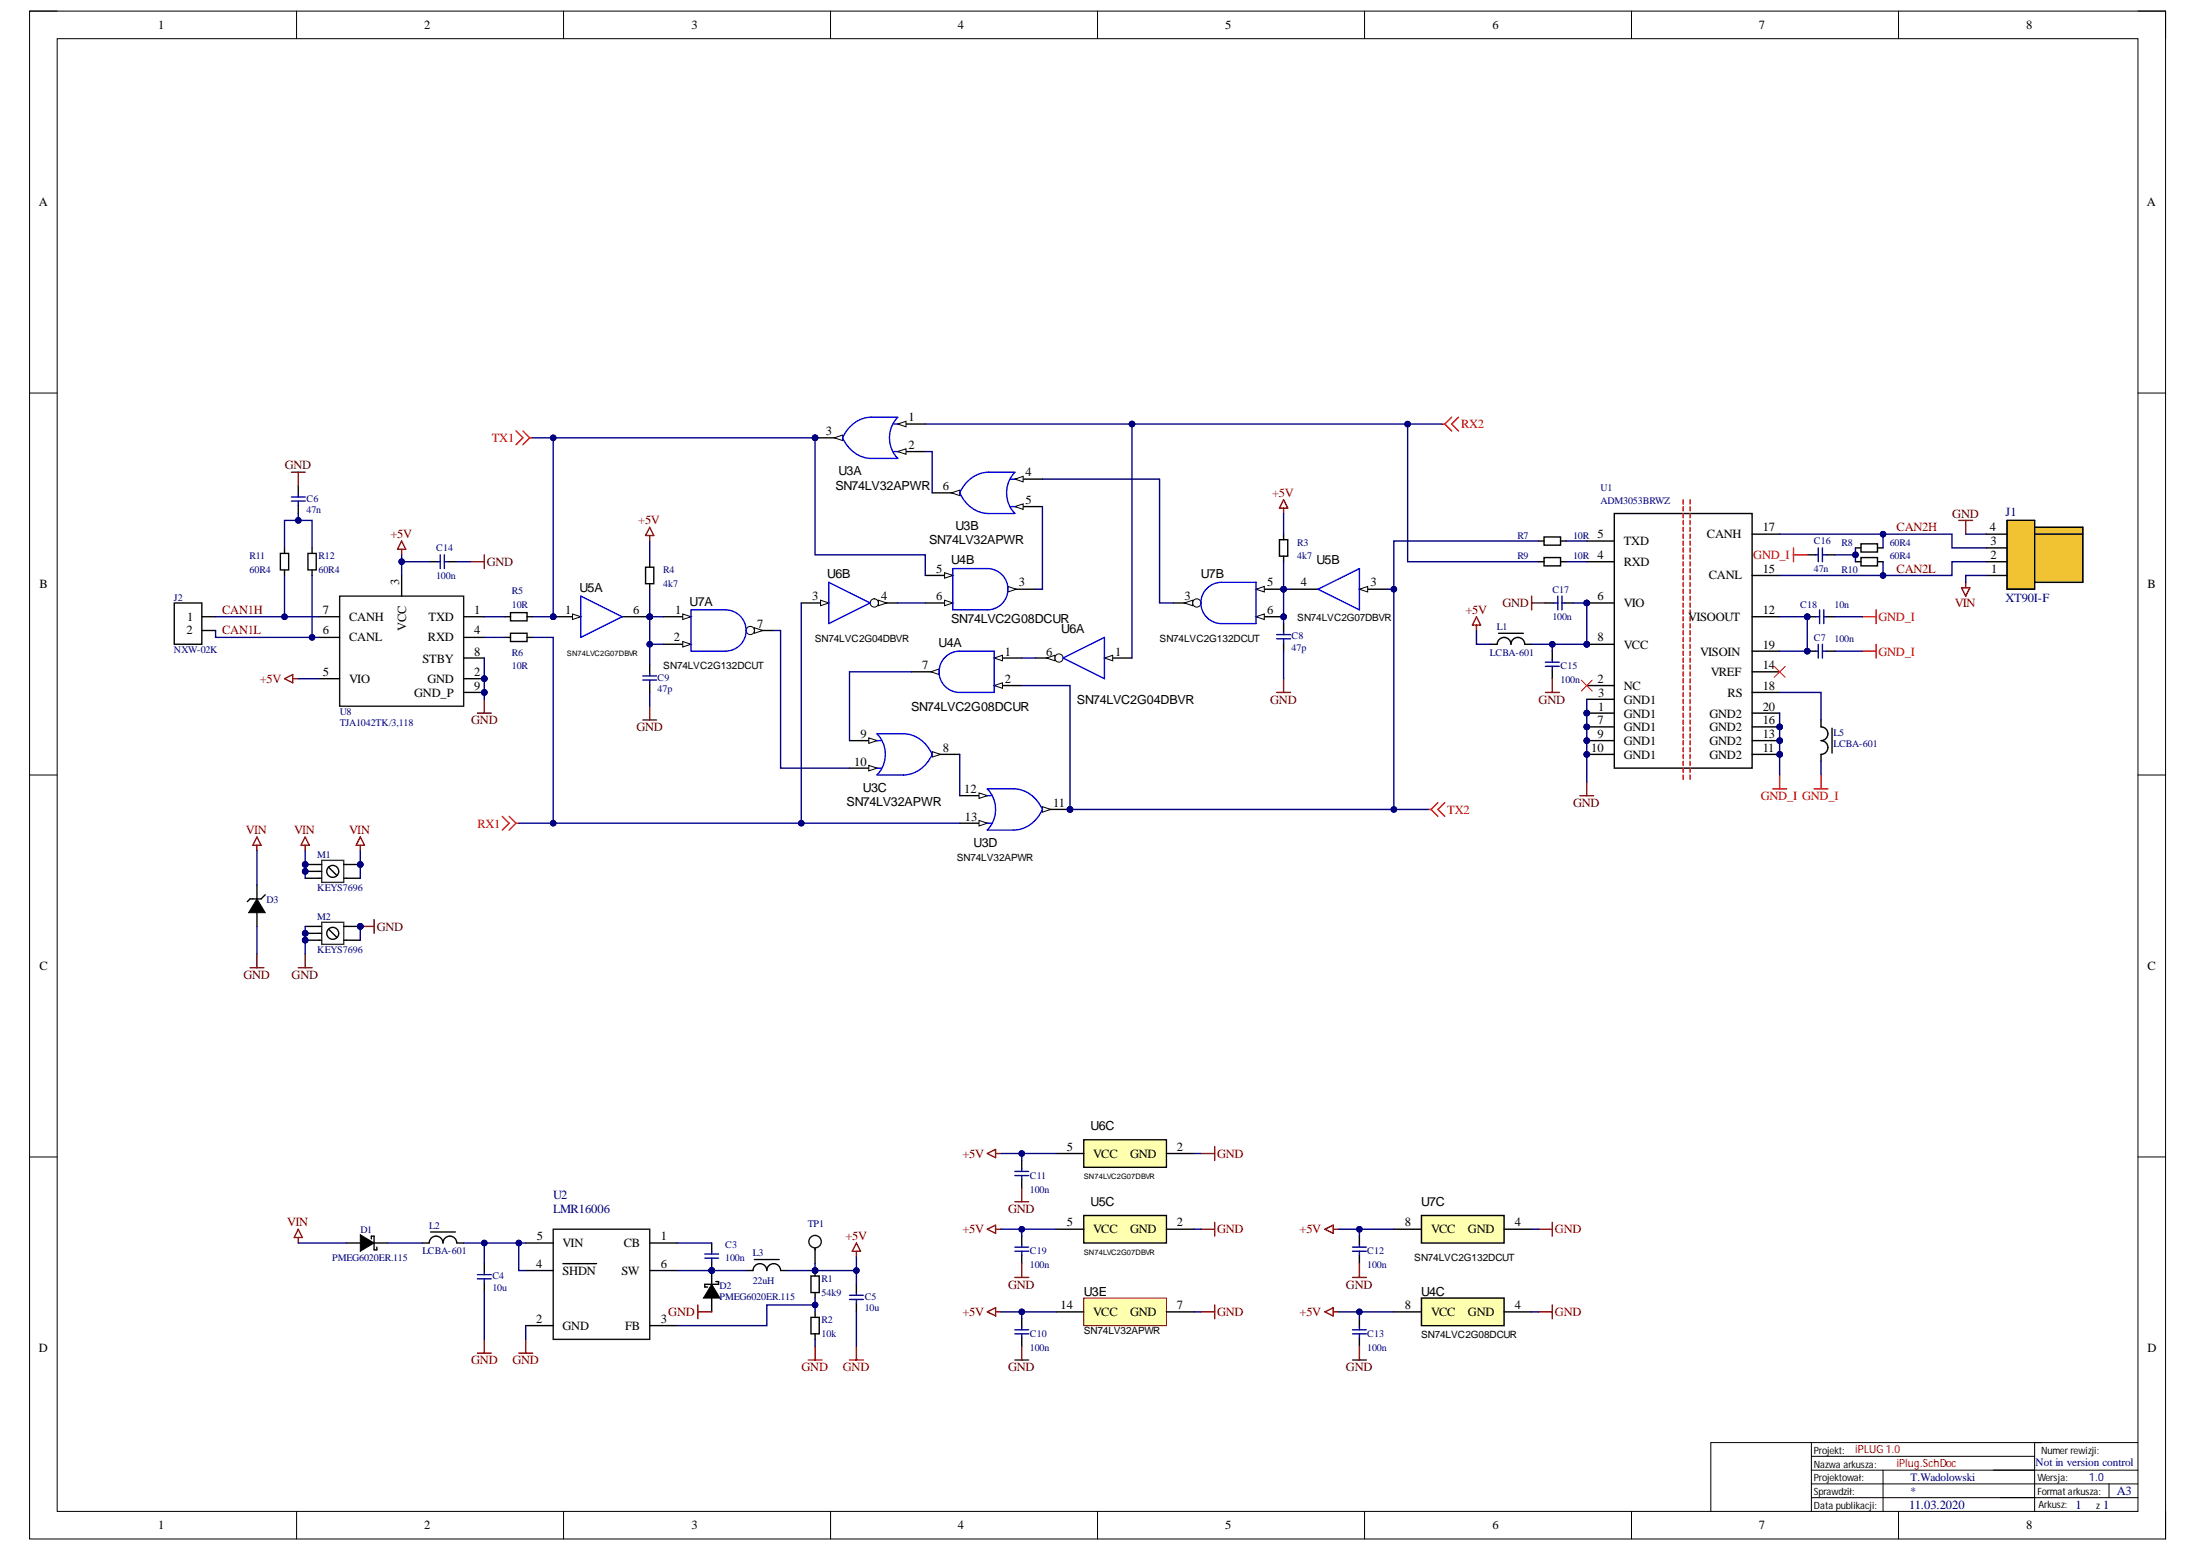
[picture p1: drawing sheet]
<svg xmlns="http://www.w3.org/2000/svg" width="297mm" height="210mm" viewBox="0 0 297 210" stroke-linecap="round" stroke-linejoin="round" font-family="sans-serif">
<defs><g id="words">
<g font-size="1.7">
<text x="21.4" y="3.9">1</text>
<text x="57.4" y="3.9">2</text>
<text x="93.5" y="3.9">3</text>
<text x="129.5" y="3.9">4</text>
<text x="165.6" y="3.9">5</text>
<text x="201.8" y="3.9">6</text>
<text x="237.8" y="3.9">7</text>
<text x="273.9" y="3.9">8</text>
<text x="5.2" y="27.9">A</text>
<text x="290.3" y="27.9">A</text>
<text x="111.7" y="58.8">3</text>
<text x="122.8" y="57">1</text>
<text x="113.4" y="64.2">U3A</text>
<text x="122.8" y="60.7">2</text>
<text x="138.7" y="64.4">4</text>
<text x="112.9" y="66.3">SN74LV32APWR</text>
<text x="127.5" y="66.3">6</text>
<text x="129.2" y="71.7">U3B</text>
<text x="138.7" y="68.1">5</text>
<text x="238.3" y="71.9">17</text>
<text x="269" y="71.9">4</text>
<text x="125.6" y="73.5">SN74LV32APWR</text>
<text x="126.6" y="77.4">5</text>
<text x="128.6" y="76.3">U4B</text>
<text x="178" y="76.3">U5B</text>
<text x="216" y="72.8">5</text>
<text x="216" y="75.6">4</text>
<text x="219.5" y="73.7">TXD</text>
<text x="219.5" y="76.5">RXD</text>
<text x="230.8" y="72.8">CANH</text>
<text x="238.3" y="77.4">15</text>
<text x="269.1" y="75.6">2</text>
<text x="269.1" y="73.7">3</text>
<text x="269.2" y="77.4">1</text>
<text x="5.3" y="79.5">B</text>
<text x="25.3" y="83.9">1</text>
<text x="43.7" y="83">7</text>
<text x="47.2" y="83.9">CANH</text>
<text x="54" y="79.1" transform="rotate(-90 54 79.1)">3</text>
<text x="58" y="83.9">TXD</text>
<text x="64.1" y="83">1</text>
<text x="76.4" y="83">1</text>
<text x="78.3" y="80.1">U5A</text>
<text x="85.6" y="83">6</text>
<text x="91.3" y="83">1</text>
<text x="93.2" y="81.9">U7A</text>
<text x="109.8" y="81.1">3</text>
<text x="111.8" y="78.2">U6B</text>
<text x="119.1" y="81.1">4</text>
<text x="126.6" y="81.1">6</text>
<text x="137.7" y="79.3">3</text>
<text x="160.1" y="81.1">3</text>
<text x="162.3" y="78.2">U7B</text>
<text x="171.3" y="79.3">5</text>
<text x="171.3" y="83">6</text>
<text x="175.9" y="79.3">4</text>
<text x="185.3" y="79.3">3</text>
<text x="216" y="81.1">6</text>
<text x="219.5" y="82.1">VIO</text>
<text x="228.2" y="83.9">VISOOUT</text>
<text x="231" y="78.4">CANL</text>
<text x="238.3" y="83">12</text>
<text x="290.3" y="79.5">B</text>
<text x="25.2" y="85.8">2</text>
<text x="43.7" y="85.8">6</text>
<text x="47.2" y="86.7">CANL</text>
<text x="54.9" y="85.3" transform="rotate(-90 54.9 85.3)">VCC</text>
<text x="57.1" y="89.6">STBY</text>
<text x="57.9" y="86.7">RXD</text>
<text x="64.1" y="85.8">4</text>
<text x="64.1" y="88.7">8</text>
<text x="91.1" y="86.7">2</text>
<text x="102.4" y="84.9">7</text>
<text x="126.9" y="87.5">U4A</text>
<text x="128.6" y="84.2">SN74LVC2G08DCUR</text>
<text x="135.9" y="88.7">1</text>
<text x="141.5" y="88.7">6</text>
<text x="143.5" y="85.6">U6A</text>
<text x="150.8" y="88.7">1</text>
<text x="216" y="86.7">8</text>
<text x="219.5" y="87.7">VCC</text>
<text x="229.9" y="88.7">VISOIN</text>
<text x="238.3" y="87.7">19</text>
<text x="43.7" y="91.5">5</text>
<text x="47.2" y="92.4">VIO</text>
<text x="56" y="94.3">GND_P</text>
<text x="57.8" y="92.4">GND</text>
<text x="64.1" y="91.5">2</text>
<text x="64.1" y="93.3">9</text>
<text x="124.7" y="90.5">7</text>
<text x="135.9" y="92.4">2</text>
<text x="145.6" y="95.2">SN74LVC2G04DBVR</text>
<text x="216" y="92.4">2</text>
<text x="216.1" y="94.3">3</text>
<text x="219.5" y="93.3">NC</text>
<text x="219.5" y="95.2">GND1</text>
<text x="231.3" y="91.5">VREF</text>
<text x="233.6" y="94.3">RS</text>
<text x="238.3" y="93.3">18</text>
<text x="238.3" y="90.5">14</text>
<text x="116.3" y="99.8">9</text>
<text x="123.2" y="96.1">SN74LVC2G08DCUR</text>
<text x="127.5" y="101.7">8</text>
<text x="215.1" y="101.7">10</text>
<text x="216" y="98">7</text>
<text x="216" y="99.8">9</text>
<text x="216.1" y="96.1">1</text>
<text x="219.5" y="97">GND1</text>
<text x="219.5" y="98.9">GND1</text>
<text x="219.5" y="100.8">GND1</text>
<text x="231.1" y="97">GND2</text>
<text x="231.1" y="100.8">GND2</text>
<text x="231.1" y="98.9">GND2</text>
<text x="238.3" y="96.1">20</text>
<text x="238.3" y="99.8">13</text>
<text x="238.3" y="98">16</text>
<text x="238.3" y="101.7">11</text>
<text x="115.5" y="103.5">10</text>
<text x="116.7" y="107.1">U3C</text>
<text x="130.4" y="107.3">12</text>
<text x="219.5" y="102.6">GND1</text>
<text x="231.1" y="102.6">GND2</text>
<text x="114.5" y="109">SN74LV32APWR</text>
<text x="130.5" y="111">13</text>
<text x="142.4" y="109.1">11</text>
<text x="131.6" y="114.5">U3D</text>
<text x="5.3" y="131.2">C</text>
<text x="290.3" y="131.2">C</text>
<text x="144.2" y="155.6">5</text>
<text x="147.5" y="152.8">U6C</text>
<text x="159.1" y="155.6">2</text>
<text x="147.8" y="156.5">VCC</text>
<text x="152.8" y="156.5">GND</text>
<text x="72.6" y="167.7">5</text>
<text x="89.3" y="167.7">1</text>
<text x="144.2" y="165.8">5</text>
<text x="147.5" y="163.1">U5C</text>
<text x="147.8" y="166.8">VCC</text>
<text x="152.8" y="166.8">GND</text>
<text x="159.1" y="165.8">2</text>
<text x="189.9" y="165.8">8</text>
<text x="192.1" y="163.1">U7C</text>
<text x="193.5" y="166.8">VCC</text>
<text x="198.5" y="166.8">GND</text>
<text x="204.8" y="165.8">4</text>
<text x="72.5" y="171.5">4</text>
<text x="76.1" y="172.4">SHDN</text>
<text x="76.1" y="168.6">VIN</text>
<text x="84" y="172.4">SW</text>
<text x="84.3" y="168.6">CB</text>
<text x="89.3" y="171.5">6</text>
<text x="72.5" y="178.9">2</text>
<text x="76.1" y="179.9">GND</text>
<text x="84.5" y="179.9">FB</text>
<text x="89.3" y="178.9">3</text>
<text x="143.4" y="177.1">14</text>
<text x="146.5" y="175.2">U3E</text>
<text x="147.8" y="178">VCC</text>
<text x="152.8" y="178">GND</text>
<text x="159.1" y="177.1">7</text>
<text x="189.9" y="177.1">8</text>
<text x="192.1" y="175.2">U4C</text>
<text x="193.5" y="178">VCC</text>
<text x="198.5" y="178">GND</text>
<text x="204.8" y="177.1">4</text>
<text x="5.2" y="182.8">D</text>
<text x="290.3" y="182.8">D</text>
<text x="21.4" y="206.8">1</text>
<text x="57.4" y="206.8">2</text>
<text x="93.5" y="206.8">3</text>
<text x="129.5" y="206.8">4</text>
<text x="165.6" y="206.8">5</text>
<text x="201.8" y="206.8">6</text>
<text x="237.8" y="206.8">7</text>
<text x="273.9" y="206.8">8</text>
</g>
<g font-size="1.7" fill="#f00">
<text x="66.5" y="59.8">TX1</text>
<text x="197.5" y="57.9">RX2</text>
<text x="237" y="75.6">GND_I</text>
<text x="254" y="83.9">GND_I</text>
<text x="254" y="88.7">GND_I</text>
<text x="64.5" y="111.9">RX1</text>
<text x="195.7" y="110.1">TX2</text>
<text x="238.1" y="108.2">GND_I GND_I</text>
</g>
<g font-size="1.7" fill="#600">
<text x="38.5" y="63.5">GND</text>
<text x="264" y="70">GND</text>
<text x="65.8" y="76.5">GND</text>
<text x="203.1" y="82.1">GND</text>
<text x="171.7" y="95.2">GND</text>
<text x="208" y="95.2">GND</text>
<text x="63.7" y="98">GND</text>
<text x="86" y="98.9">GND</text>
<text x="212.7" y="109.1">GND</text>
<text x="50.9" y="125.9">GND</text>
<text x="32.9" y="132.4">GND</text>
<text x="39.4" y="132.4">GND</text>
<text x="136.3" y="164">GND</text>
<text x="136.3" y="174.3">GND</text>
<text x="182" y="174.3">GND</text>
<text x="136.3" y="185.5">GND</text>
<text x="182" y="185.5">GND</text>
</g>
<g font-size="1.7" fill="#800000">
<text x="86.3" y="70.9">+5V</text>
<text x="172" y="67.2">+5V</text>
<text x="256.4" y="71.9">CAN2H</text>
<text x="52.8" y="72.8">+5V</text>
<text x="256.4" y="77.4">CAN2L</text>
<text x="30" y="83">CAN1H</text>
<text x="198.1" y="83">+5V</text>
<text x="264.3" y="82.1">VIN</text>
<text x="30" y="85.8">CAN1L</text>
<text x="35.1" y="92.4">+5V</text>
<text x="33.2" y="112.8">VIN</text>
<text x="39.8" y="112.8">VIN</text>
<text x="47.2" y="112.8">VIN</text>
<text x="130.1" y="156.5">+5V</text>
<text x="164.5" y="156.5">GND</text>
<text x="38.8" y="165.8">VIN</text>
<text x="114.3" y="167.7">+5V</text>
<text x="130.1" y="166.8">+5V</text>
<text x="164.5" y="166.8">GND</text>
<text x="175.7" y="166.8">+5V</text>
<text x="210.2" y="166.8">GND</text>
<text x="90.4" y="178">GND</text>
<text x="130.1" y="178">+5V</text>
<text x="164.5" y="178">GND</text>
<text x="175.7" y="178">+5V</text>
<text x="210.2" y="178">GND</text>
<text x="63.7" y="184.5">GND</text>
<text x="69.3" y="184.5">GND</text>
<text x="108.4" y="185.5">GND</text>
<text x="114" y="185.5">GND</text>
</g>
<g font-size="1.7" fill="#000080">
<text x="271.1" y="69.8">J1</text>
<text x="271.1" y="81.4">XT90I-F</text>
<text x="74.8" y="162.1">U2</text>
<text x="74.8" y="164">LMR16006</text>
<text x="286.2" y="202.2">A3</text>
<text x="258.1" y="204.1">11.03.2020</text>
<text x="280.6" y="204.1">1</text>
<text x="284.3" y="204.1">1</text>
</g>
<g font-size="1.5" fill="#800000">
<text x="250.8" y="196.5">iPLUG 1.0</text>
<text x="256.4" y="198.4">iPlug.SchDoc</text>
</g>
<g font-size="1.5" fill="#000080">
<text x="258.3" y="200.3">T.Wadolowski</text>
<text x="258.3" y="202.2">*</text>
<text x="275.2" y="198.3">Not in version control</text>
<text x="282.5" y="200.3">1.0</text>
</g>
<g font-size="1.4" fill="#000080">
<text x="41.5" y="67.9">C6</text>
<text x="41.5" y="69.3">47n</text>
<text x="216.4" y="66.4">U1</text>
<text x="216.4" y="68.2">ADM3053BRWZ</text>
<text x="33.8" y="75.7">R11</text>
<text x="33.8" y="77.5">60R4</text>
<text x="43.1" y="75.7">R12</text>
<text x="43.1" y="77.5">60R4</text>
<text x="59" y="74.6">C14</text>
<text x="89.7" y="77.5">R4</text>
<text x="175.4" y="73.8">R3</text>
<text x="175.4" y="75.7">4k7</text>
<text x="205.2" y="72.9">R7</text>
<text x="205.2" y="75.7">R9</text>
<text x="212.7" y="72.9">10R</text>
<text x="212.7" y="75.7">10R</text>
<text x="245.3" y="73.6">C16</text>
<text x="245.3" y="77.3">47n</text>
<text x="249" y="73.8">R8</text>
<text x="249" y="77.5">R10</text>
<text x="255.5" y="73.8">60R4</text>
<text x="255.5" y="75.7">60R4</text>
<text x="23.5" y="81.2">J2</text>
<text x="59" y="78.3">100n</text>
<text x="69.2" y="80.3">R5</text>
<text x="69.2" y="82.2">10R</text>
<text x="89.7" y="79.4">4k7</text>
<text x="209.9" y="80.1">C17</text>
<text x="209.9" y="83.9">100n</text>
<text x="243.4" y="82.2">C18</text>
<text x="248" y="82.2">10n</text>
<text x="23.5" y="88.3">NXW-02K</text>
<text x="69.2" y="88.7">R6</text>
<text x="174.6" y="86.5">C8</text>
<text x="174.6" y="88">47p</text>
<text x="201.4" y="88.7">LCBA-601</text>
<text x="202.4" y="85.2">L1</text>
<text x="245.3" y="86.6">C7</text>
<text x="248" y="86.8">100n</text>
<text x="69.2" y="90.5">10R</text>
<text x="88.9" y="92.1">C9</text>
<text x="88.9" y="93.6">47p</text>
<text x="211" y="90.5">C15</text>
<text x="211" y="92.4">100n</text>
<text x="45.9" y="96.7">U8</text>
<text x="45.9" y="98.2">TJA1042TK/3,118</text>
<text x="247.9" y="101">LCBA-601</text>
<text x="247.9" y="99.5">L5</text>
<text x="42.9" y="116.1">M1</text>
<text x="36" y="122.1">D3</text>
<text x="42.9" y="120.5">KEYS7696</text>
<text x="42.9" y="124.4">M2</text>
<text x="42.9" y="128.9">KEYS7696</text>
<text x="139.3" y="159.4">C11</text>
<text x="139.3" y="161.3">100n</text>
<text x="48.7" y="166.7">D1</text>
<text x="58" y="166.2">L2</text>
<text x="109.2" y="165.9">TP1</text>
<text x="44.9" y="170.6">PMEG6020ER.115</text>
<text x="57.1" y="169.7">LCBA-601</text>
<text x="66.6" y="173">C4</text>
<text x="98.1" y="168.7">C3</text>
<text x="98.1" y="170.6">100n</text>
<text x="101.8" y="173.6">22uH</text>
<text x="101.8" y="169.9">L3</text>
<text x="111.1" y="173.4">R1</text>
<text x="139.3" y="169.7">C19</text>
<text x="139.3" y="171.5">100n</text>
<text x="184.8" y="169.7">C12</text>
<text x="184.8" y="171.5">100n</text>
<text x="66.6" y="174.6">10u</text>
<text x="97.3" y="174.3">D2</text>
<text x="97.3" y="175.8">PMEG6020ER.115</text>
<text x="111.1" y="175.2">54k9</text>
<text x="111.1" y="178.9">R2</text>
<text x="116.9" y="175.8">C5</text>
<text x="116.9" y="177.3">10u</text>
<text x="111.1" y="180.8">10k</text>
<text x="139.3" y="180.8">C10</text>
<text x="139.3" y="182.8">100n</text>
<text x="184.8" y="180.8">C13</text>
<text x="184.8" y="182.8">100n</text>
</g>
<g font-size="1.4">
<text x="110.1" y="86.8">SN74LVC2G04DBVR</text>
<text x="156.8" y="86.8">SN74LVC2G132DCUT</text>
<text x="175.4" y="84">SN74LVC2G07DBVR</text>
<text x="89.7" y="90.5">SN74LVC2G132DCUT</text>
<text x="129.4" y="116.5">SN74LV32APWR</text>
<text x="191.2" y="170.6">SN74LVC2G132DCUT</text>
<text x="146.5" y="180.5">SN74LV32APWR</text>
<text x="192.1" y="180.9">SN74LVC2G08DCUR</text>
<text x="245.3" y="196.6">Projekt:</text>
<text x="276" y="196.6">Numer rewizji:</text>
<text x="245.3" y="200.3">Projektował:</text>
<text x="245.3" y="202.2">Sprawdził:</text>
<text x="245.3" y="198.5">Nazwa arkusza:</text>
<text x="275.5" y="200.3">Wersja:</text>
<text x="275.5" y="202.2">Format arkusza:</text>
<text x="275.6" y="203.9">Arkusz:</text>
<text x="245.3" y="204.1">Data publikacji:</text>
<text x="283.4" y="204.1">z</text>
</g>
<g font-size="1">
<text x="76.6" y="88.8">SN74LVC2G07DBVR</text>
<text x="146.5" y="159.5">SN74LVC2G07DBVR</text>
<text x="146.5" y="169.7">SN74LVC2G07DBVR</text>
</g>
</g></defs>
<path d="M4 1.5h288.8v206.6h-288.8z" fill="none" stroke="#000" stroke-width=".14"/>
<path d="M7.7 5.2h281.4v199.2h-281.4z" fill-rule="evenodd" fill="#fff"/>
<g fill="none" stroke="#000" stroke-width=".14">
<path d="M4 1.5h3.7M7.7 5.2h281.4v199.2h-281.4zM40.1 1.5v3.7M76.2 1.5v3.7M112.3 1.5v3.7M148.4 1.5v3.7M184.5 1.5v3.7M220.6 1.5v3.7M256.7 1.5v3.7M289.1 1.5h3.7v3.7M4 53.2h3.7M289.1 53.2h3.7"/>
<path d="M4 104.8h3.7M289.1 104.8h3.7M4 156.5h3.7M289.1 156.5h3.7M244.9 198.8h44.2M244.9 195.1v9.3M244.9 197h30.2M254.6 198.8v5.6M275.1 195.1v9.3M289.1 195.1h-57.8v9.3M40.1 204.4v3.7M76.2 204.4v3.7"/>
<path d="M112.3 204.4v3.7M148.4 204.4v3.7M184.5 204.4v3.7M220.6 204.4v3.7M244.9 202.6h44.2M244.9 200.7h44.2M256.7 204.4v3.7M285.1 200.7v1.9M292.8 204.4v3.7"/>
</g>
<path d="M209.9 88.1v1.1M209.9 90.7v1.1" fill="none" stroke="#000" stroke-width=".19"/>
<path d="M208.9 89.6h1.9M208.9 90.1h1.9M209.9 89.2v.4M209.9 90.1v.6" fill="none" stroke="#009" stroke-width=".19"/>
<path d="M213.6 107.6h1.9M214.5 105.8v1.8" fill="none" stroke="#600" stroke-width=".19"/>
<circle cx="240.6" cy="100.2" r=".37" fill="#000080"/>
<circle cx="240.6" cy="100.2" r=".37" fill="none" stroke="#000080" stroke-width=".14"/>
<circle cx="240.6" cy="98.3" r=".37" fill="#000080"/>
<circle cx="240.6" cy="98.3" r=".37" fill="none" stroke="#000080" stroke-width=".14"/>
<circle cx="240.6" cy="102" r=".37" fill="#000080"/>
<circle cx="240.6" cy="102" r=".37" fill="none" stroke="#000080" stroke-width=".14"/>
<circle cx="214.5" cy="96.4" r=".37" fill="#000080"/>
<circle cx="214.5" cy="96.4" r=".37" fill="none" stroke="#000080" stroke-width=".14"/>
<circle cx="214.5" cy="102" r=".37" fill="#000080"/>
<circle cx="214.5" cy="102" r=".37" fill="none" stroke="#000080" stroke-width=".14"/>
<circle cx="214.5" cy="98.3" r=".37" fill="#000080"/>
<circle cx="214.5" cy="98.3" r=".37" fill="none" stroke="#000080" stroke-width=".14"/>
<circle cx="214.5" cy="100.2" r=".37" fill="#000080"/>
<circle cx="214.5" cy="100.2" r=".37" fill="none" stroke="#000080" stroke-width=".14"/>
<circle cx="214.5" cy="81.6" r=".37" fill="#000080"/>
<circle cx="214.5" cy="81.6" r=".37" fill="none" stroke="#000080" stroke-width=".14"/>
<circle cx="214.5" cy="87.1" r=".37" fill="#000080"/>
<circle cx="214.5" cy="87.1" r=".37" fill="none" stroke="#000080" stroke-width=".14"/>
<path d="M218.3 69.5h18.6v34.4h-18.6z" fill-rule="evenodd" fill="#fff"/>
<path d="M218.3 69.5h18.6v34.4h-18.6zM236.9 96.4h3.7M236.9 100.2h3.7" fill="none" stroke="#000" stroke-width=".19"/>
<g fill="none" stroke="#f00" stroke-width=".19">
<path d="M227.6 67.6v.6M227.6 68.5v.6M227.6 69.5v.5M227.6 70.4v.6M227.6 71.3v.6M227.6 72.2v.6M227.6 73.2v.6M227.6 74.1v.6M227.6 75v.6M227.6 76v.6M227.6 76.9v.6M227.6 77.8v.6"/>
<path d="M227.6 78.8v.5M227.6 79.7v.6M227.6 80.6v.6M227.6 81.6v.5M227.6 82.5v.6M227.6 83.4v.6M227.6 84.3v.6M227.6 85.3v.6M227.6 86.2v.6M227.6 87.1v.6M227.6 88.1v.6M227.6 89v.6"/>
<path d="M227.6 89.9v.6M227.6 90.9v.5M227.6 91.8v.6M227.6 92.7v.6M227.6 93.6v.6M227.6 94.6v.6M227.6 95.5v.6M227.6 96.4v.6M227.6 97.4v.6M227.6 98.3v.6M227.6 99.2v.6M227.6 100.2v.5"/>
<path d="M227.6 101.1v.6M227.6 102v.6M227.6 103v.5M227.6 103.9v.6M227.6 104.8v.6"/>
</g>
<g fill="none" stroke="#ee0e22" stroke-width=".19">
<path d="M228.5 67.6v.6M228.5 68.5v.6M228.5 69.5v.5M228.5 70.4v.6M228.5 71.3v.6M228.5 72.2v.6M228.5 73.2v.6M228.5 74.1v.6M228.5 75v.6M228.5 76v.6M228.5 76.9v.6M228.5 77.8v.6"/>
<path d="M228.5 78.8v.5M228.5 79.7v.6M228.5 80.6v.6M228.5 81.6v.5M228.5 82.5v.6M228.5 83.4v.6M228.5 84.3v.6M228.5 85.3v.6M228.5 86.2v.6M228.5 87.1v.6M228.5 88.1v.6M228.5 89v.6"/>
<path d="M228.5 89.9v.6M228.5 90.9v.5M228.5 91.8v.6M228.5 92.7v.6M228.5 93.6v.6M228.5 94.6v.6M228.5 95.5v.6M228.5 96.4v.6M228.5 97.4v.6M228.5 98.3v.6M228.5 99.2v.6M228.5 100.2v.5"/>
<path d="M228.5 101.1v.6M228.5 102v.6M228.5 103v.5M228.5 103.9v.6M228.5 104.8v.6"/>
</g>
<circle cx="240.6" cy="100.2" r=".37" fill="#000080"/>
<circle cx="240.6" cy="100.2" r=".37" fill="none" stroke="#000080" stroke-width=".14"/>
<path d="M236.9 98.3h3.7" fill="none" stroke="#000" stroke-width=".19"/>
<circle cx="240.6" cy="98.3" r=".37" fill="#000080"/>
<circle cx="240.6" cy="98.3" r=".37" fill="none" stroke="#000080" stroke-width=".14"/>
<path d="M236.9 102h3.7" fill="none" stroke="#000" stroke-width=".19"/>
<circle cx="240.6" cy="102" r=".37" fill="#000080"/>
<circle cx="240.6" cy="102" r=".37" fill="none" stroke="#000080" stroke-width=".14"/>
<path d="M214.5 92.7h3.8M214.5 96.4h3.8M236.9 93.6h3.7M236.9 88.1h3.7M236.9 83.4h3.7" fill="none" stroke="#000" stroke-width=".19"/>
<circle cx="214.5" cy="96.4" r=".37" fill="#000080"/>
<circle cx="214.5" cy="96.4" r=".37" fill="none" stroke="#000080" stroke-width=".14"/>
<path d="M214.5 102h3.8" fill="none" stroke="#000" stroke-width=".19"/>
<circle cx="214.5" cy="102" r=".37" fill="#000080"/>
<circle cx="214.5" cy="102" r=".37" fill="none" stroke="#000080" stroke-width=".14"/>
<path d="M214.5 98.3h3.8" fill="none" stroke="#000" stroke-width=".19"/>
<circle cx="214.5" cy="98.3" r=".37" fill="#000080"/>
<circle cx="214.5" cy="98.3" r=".37" fill="none" stroke="#000080" stroke-width=".14"/>
<path d="M214.5 100.2h3.8" fill="none" stroke="#000" stroke-width=".19"/>
<circle cx="214.5" cy="100.2" r=".37" fill="#000080"/>
<circle cx="214.5" cy="100.2" r=".37" fill="none" stroke="#000080" stroke-width=".14"/>
<path d="M214.5 73.2h3.8M214.5 76h3.8M236.9 72.2h3.7M236.9 77.8h3.7M214.5 94.6h3.8M214.5 81.6h3.8M236.9 90.9h3.7" fill="none" stroke="#000" stroke-width=".19"/>
<circle cx="214.5" cy="81.6" r=".37" fill="#000080"/>
<circle cx="214.5" cy="81.6" r=".37" fill="none" stroke="#000080" stroke-width=".14"/>
<path d="M214.5 87.1h3.8" fill="none" stroke="#000" stroke-width=".19"/>
<circle cx="214.5" cy="87.1" r=".37" fill="#000080"/>
<circle cx="214.5" cy="87.1" r=".37" fill="none" stroke="#000080" stroke-width=".14"/>
<path d="M239.7 106.7h1.9M240.6 104.8v1.9" fill="none" stroke="#f00" stroke-width=".19"/>
<path d="M208.9 93.6h1.9M209.9 91.8v1.8" fill="none" stroke="#600" stroke-width=".19"/>
<path d="M201.5 87.1h.9a.93 .93 0 0 1 1-.9 .93 .93 0 0 1 .9 .9 .93 .93 0 0 1 .9-.9 .93 .93 0 0 1 .9 .9h1M202.6 85.7h3.4" fill="none" stroke="#000" stroke-width=".19"/>
<path d="M199.6 83.4l.6 1.1h-1.1zM199.6 84.5v.8" fill="none" stroke="#800000" stroke-width=".19"/>
<path d="M74.8 166.2h13v14.9h-13z" fill-rule="evenodd" fill="#fff"/>
<path d="M74.8 166.2h13v14.9h-13z" fill="none" stroke="#101010" stroke-width=".19"/>
<path d="M71.1 168.1h3.7M71.1 171.8h3.7M71.1 179.3h3.7M76.1 170.9h4.6M87.8 168.1h3.8M87.8 171.8h3.8M87.8 179.3h3.8" fill="none" stroke="#000" stroke-width=".19"/>
<path d="M115.8 168.1l.5 1.1h-1.1zM115.8 169.2v.8" fill="none" stroke="#800000" stroke-width=".19"/>
<circle cx="110.2" cy="171.8" r=".37" fill="#000080"/>
<circle cx="110.2" cy="171.8" r=".37" fill="none" stroke="#000080" stroke-width=".14"/>
<path d="M109.6 172.6h1.2v2.2h-1.2z" fill-rule="evenodd" fill="#fff"/>
<path d="M109.6 172.6h1.2v2.2h-1.2zM110.2 171.8v.8" fill="none" stroke="#000" stroke-width=".19"/>
<circle cx="110.2" cy="171.8" r=".37" fill="#000080"/>
<circle cx="110.2" cy="171.8" r=".37" fill="none" stroke="#000080" stroke-width=".14"/>
<path d="M110.2 174.8v.8" fill="none" stroke="#000" stroke-width=".19"/>
<path d="M109.6 178.2h1.2v2.2h-1.2z" fill-rule="evenodd" fill="#fff"/>
<path d="M109.6 178.2h1.2v2.2h-1.2zM110.2 177.4v.8M115.8 173.7v1.1M115.8 176.3v1.1M110.2 180.4v.7" fill="none" stroke="#000" stroke-width=".19"/>
<path d="M114.9 175.2h1.8M114.9 175.7h1.8M115.8 174.8v.4M115.8 175.7v.6" fill="none" stroke="#009" stroke-width=".19"/>
<circle cx="96.2" cy="171.8" r=".37" fill="#000080"/>
<circle cx="96.2" cy="171.8" r=".37" fill="none" stroke="#000080" stroke-width=".14"/>
<path d="M96.2 171.8v1.9M96.2 175.6v1.8" fill="none" stroke="#000" stroke-width=".19"/>
<circle cx="96.2" cy="171.8" r=".37" fill="#000080"/>
<circle cx="96.2" cy="171.8" r=".37" fill="none" stroke="#000080" stroke-width=".14"/>
<path d="M96.2 173.7l1.1 1.9h-2.2z" fill="#000"/>
<path d="M96.2 173.7l1.1 1.9h-2.2z" fill="none" stroke="#000" stroke-width=".14"/>
<path d="M96.8 173.3h.4v.4h-1.9v.4h.4M100.9 171.8h.9a.93 .93 0 0 1 .9-.9 .93 .93 0 0 1 1 .9 .93 .93 0 0 1 .9-.9 .93 .93 0 0 1 .9 .9h1M102 170.3h3.4M110.2 168.9v2" fill="none" stroke="#000" stroke-width=".19"/>
<path d="M110.2 167.1a.84 .84 0 0 0-.8 1.1 .84 .84 0 0 0 1.4 .3 .84 .84 0 0 0-.3-1.3l-.3-.1" fill="none" stroke="#101010" stroke-width=".19"/>
<path d="M94.4 176.5v1.9M94.4 177.4h1.8M109.3 183.9h1.8M110.2 182.1v1.8" fill="none" stroke="#800000" stroke-width=".19"/>
<circle cx="96.2" cy="171.8" r=".37" fill="#000080"/>
<circle cx="96.2" cy="171.8" r=".37" fill="none" stroke="#000080" stroke-width=".14"/>
<path d="M96.2 168.1v1.1M96.2 170.7v1.1" fill="none" stroke="#000" stroke-width=".19"/>
<circle cx="96.2" cy="171.8" r=".37" fill="#000080"/>
<circle cx="96.2" cy="171.8" r=".37" fill="none" stroke="#000080" stroke-width=".14"/>
<path d="M64.5 172.4h1.9M64.5 173h1.9M65.5 172v.4M65.5 173v.5M95.3 169.6h1.9M95.3 170.2h1.9M96.2 169.2v.4M96.2 170.2v.5" fill="none" stroke="#009" stroke-width=".19"/>
<path d="M40.3 166.2l.6 1.2h-1.1zM40.3 167.4v.7M64.5 183h1.9M65.5 181.1v1.9M70.1 183h1.9M71.1 181.1v1.9M114.9 183.9h1.8M115.8 182.1v1.8" fill="none" stroke="#800000" stroke-width=".19"/>
<path d="M46.9 168.1h1.8M50.2 167.6v-.4h.4v1.8h.4v-.3M50.6 168.1h1.8M57.1 168.1h.9a.93 .93 0 0 1 1-.9 .93 .93 0 0 1 .9 .9 .93 .93 0 0 1 .9-.9 .93 .93 0 0 1 1 .9h.9M58.2 166.6h3.4M65.5 170.9v1.1M65.5 173.5v1.1" fill="none" stroke="#000" stroke-width=".19"/>
<path d="M48.7 167l1.9 1.1-1.9 1.1z" fill="#000"/>
<path d="M48.7 167l1.9 1.1-1.9 1.1z" fill="none" stroke="#000" stroke-width=".14"/>
<circle cx="244.3" cy="88.1" r=".37" fill="#000080"/>
<circle cx="244.3" cy="88.1" r=".37" fill="none" stroke="#000080" stroke-width=".14"/>
<path d="M244.3 88.1h1.2" fill="none" stroke="#000" stroke-width=".19"/>
<circle cx="244.3" cy="88.1" r=".37" fill="#000080"/>
<circle cx="244.3" cy="88.1" r=".37" fill="none" stroke="#000080" stroke-width=".14"/>
<path d="M246.2 97.4v.9a.93 .93 0 0 1 .9 .9 .93 .93 0 0 1-.9 1 .93 .93 0 0 1 .9 .9 .93 .93 0 0 1-.9 .9v1M246.9 88.1h1.2M247.7 98.5v3.3" fill="none" stroke="#000" stroke-width=".19"/>
<path d="M245.5 88.1h.3M245.8 87.1v1.9M246.4 87.1v1.9M246.4 88.1h.5" fill="none" stroke="#009" stroke-width=".19"/>
<circle cx="41.3" cy="116.9" r=".37" fill="#000080"/>
<circle cx="41.3" cy="116.9" r=".37" fill="none" stroke="#000080" stroke-width=".14"/>
<circle cx="41.3" cy="117.9" r=".37" fill="#000080"/>
<circle cx="41.3" cy="117.9" r=".37" fill="none" stroke="#000080" stroke-width=".14"/>
<circle cx="48.7" cy="116.9" r=".37" fill="#000080"/>
<circle cx="48.7" cy="116.9" r=".37" fill="none" stroke="#000080" stroke-width=".14"/>
<path d="M43.5 116.4h3v2.9h-3z" fill-rule="evenodd" fill="#fff"/>
<path d="M43.5 116.4h3v2.9h-3z" fill="none" stroke="#303030" stroke-width=".19"/>
<path d="M41.3 116.9h1.8M45.8 117.9a.81 .81 0 0 0-1.2-.7 .81 .81 0 0 0 0 1.4 .81 .81 0 0 0 1.2-.7" fill="none" stroke="#000" stroke-width=".19"/>
<circle cx="41.3" cy="116.9" r=".37" fill="#000080"/>
<circle cx="41.3" cy="116.9" r=".37" fill="none" stroke="#000080" stroke-width=".14"/>
<path d="M41.3 117.9h1.8M44.4 117.3l1.1 1.1" fill="none" stroke="#000" stroke-width=".19"/>
<circle cx="41.3" cy="117.9" r=".37" fill="#000080"/>
<circle cx="41.3" cy="117.9" r=".37" fill="none" stroke="#000080" stroke-width=".14"/>
<path d="M41.3 118.8h1.8M46.9 118.8h1.8M46.9 116.9h1.8" fill="none" stroke="#000" stroke-width=".19"/>
<circle cx="48.7" cy="116.9" r=".37" fill="#000080"/>
<circle cx="48.7" cy="116.9" r=".37" fill="none" stroke="#000080" stroke-width=".14"/>
<path d="M43.1 116.9h.4M43.1 117.9h.4M43.1 118.8h.4M46.5 116.9h.4M46.5 118.8h.4" fill="none" stroke="#000" stroke-width=".19"/>
<circle cx="41.3" cy="126.2" r=".37" fill="#000080"/>
<circle cx="41.3" cy="126.2" r=".37" fill="none" stroke="#000080" stroke-width=".14"/>
<circle cx="41.3" cy="127.2" r=".37" fill="#000080"/>
<circle cx="41.3" cy="127.2" r=".37" fill="none" stroke="#000080" stroke-width=".14"/>
<circle cx="48.7" cy="125.3" r=".37" fill="#000080"/>
<circle cx="48.7" cy="125.3" r=".37" fill="none" stroke="#000080" stroke-width=".14"/>
<path d="M43.5 124.7h3v3h-3z" fill-rule="evenodd" fill="#fff"/>
<path d="M43.5 124.7h3v3h-3z" fill="none" stroke="#303030" stroke-width=".19"/>
<path d="M41.3 125.3h1.8M41.3 126.2h1.8M44.4 125.7l1.1 1.1M45.8 126.2a.81 .81 0 0 0-1.2-.6 .81 .81 0 0 0 0 1.4 .81 .81 0 0 0 1.2-.7" fill="none" stroke="#000" stroke-width=".19"/>
<circle cx="41.3" cy="126.2" r=".37" fill="#000080"/>
<circle cx="41.3" cy="126.2" r=".37" fill="none" stroke="#000080" stroke-width=".14"/>
<path d="M41.3 127.2h1.8" fill="none" stroke="#000" stroke-width=".19"/>
<circle cx="41.3" cy="127.2" r=".37" fill="#000080"/>
<circle cx="41.3" cy="127.2" r=".37" fill="none" stroke="#000080" stroke-width=".14"/>
<path d="M46.9 127.2h1.8M46.9 125.3h1.8" fill="none" stroke="#000" stroke-width=".19"/>
<circle cx="48.7" cy="125.3" r=".37" fill="#000080"/>
<circle cx="48.7" cy="125.3" r=".37" fill="none" stroke="#000080" stroke-width=".14"/>
<path d="M123.2 90.9h3.8M43.1 125.3h.4M43.1 126.2h.4M43.1 127.2h.4M46.5 125.3h.4M46.5 127.2h.4" fill="none" stroke="#000" stroke-width=".19"/>
<path d="M125.8 90.9l1.2-.4v.7z" fill="#f8fcff"/>
<path d="M125.8 90.9l1.2-.4v.7z" fill="none" stroke="#000" stroke-width=".14"/>
<path d="M134.4 89h3.7" fill="none" stroke="#000" stroke-width=".19"/>
<path d="M134.4 89l1.1-.4v.8z" fill="#f8fcff"/>
<path d="M134.4 89l1.1-.4v.8z" fill="none" stroke="#000" stroke-width=".14"/>
<path d="M134.4 92.7h3.7" fill="none" stroke="#000" stroke-width=".19"/>
<path d="M134.4 92.7l1.1-.4v.8z" fill="#f8fcff"/>
<path d="M134.4 92.7l1.1-.4v.8z" fill="none" stroke="#000" stroke-width=".14"/>
<path d="M127.6 89.1a2.79 2.79 0 0 1 2.2-1h4.6v5.5h-4.6a2.79 2.79 0 0 1-2.6-1.5 2.79 2.79 0 0 1 .4-3z" fill="none" stroke="#00f" stroke-width=".19"/>
<path d="M140 89h3.7" fill="none" stroke="#000" stroke-width=".19"/>
<circle cx="143.2" cy="89" r=".56" fill="#f8fcff"/>
<circle cx="143.2" cy="89" r=".56" fill="none" stroke="#000" stroke-width=".14"/>
<path d="M141.5 89l1.1-.4v.8z" fill="#f8fcff"/>
<path d="M141.5 89l1.1-.4v.8z" fill="none" stroke="#000" stroke-width=".14"/>
<path d="M149.3 89h3.7" fill="none" stroke="#000" stroke-width=".19"/>
<path d="M149.3 89l1.1-.4v.8z" fill="#f8fcff"/>
<path d="M149.3 89l1.1-.4v.8z" fill="none" stroke="#000" stroke-width=".14"/>
<path d="M143.7 89l5.6-2.8v5.6z" fill="none" stroke="#00f" stroke-width=".19"/>
<path d="M136.3 79.7h3.7" fill="none" stroke="#000" stroke-width=".19"/>
<path d="M136.3 79.3l1.1 .4-1.1 .4z" fill="#f8fcff"/>
<path d="M136.3 79.3l1.1 .4-1.1 .4z" fill="none" stroke="#000" stroke-width=".14"/>
<path d="M125.1 77.8h3.7" fill="none" stroke="#000" stroke-width=".19"/>
<path d="M127.7 77.5l1.1 .3-1.1 .4z" fill="#f8fcff"/>
<path d="M127.7 77.5l1.1 .3-1.1 .4z" fill="none" stroke="#000" stroke-width=".14"/>
<path d="M125.1 81.6h3.7" fill="none" stroke="#000" stroke-width=".19"/>
<path d="M127.7 81.2l1.1 .4-1.1 .3z" fill="#f8fcff"/>
<path d="M127.7 81.2l1.1 .4-1.1 .3z" fill="none" stroke="#000" stroke-width=".14"/>
<path d="M128.8 76.9h4.7a2.79 2.79 0 0 1 2.8 2.8 2.79 2.79 0 0 1-2.8 2.8h-4.7z" fill="none" stroke="#00f" stroke-width=".19"/>
<path d="M117.6 81.6h3.8" fill="none" stroke="#000" stroke-width=".19"/>
<circle cx="118.2" cy="81.6" r=".56" fill="#f8fcff"/>
<circle cx="118.2" cy="81.6" r=".56" fill="none" stroke="#000" stroke-width=".14"/>
<path d="M118.8 81.2l1.1 .4-1.1 .3z" fill="#f8fcff"/>
<path d="M118.8 81.2l1.1 .4-1.1 .3z" fill="none" stroke="#000" stroke-width=".14"/>
<path d="M108.3 81.6h3.8" fill="none" stroke="#000" stroke-width=".19"/>
<path d="M110.9 81.2l1.2 .4-1.2 .3z" fill="#f8fcff"/>
<path d="M110.9 81.2l1.2 .4-1.2 .3z" fill="none" stroke="#000" stroke-width=".14"/>
<path d="M112.1 78.8l5.5 2.8-5.5 2.7z" fill="none" stroke="#00f" stroke-width=".19"/>
<path d="M100.9 85.3h3.7" fill="none" stroke="#000" stroke-width=".19"/>
<circle cx="101.4" cy="85.3" r=".56" fill="#f8fcff"/>
<circle cx="101.4" cy="85.3" r=".56" fill="none" stroke="#000" stroke-width=".14"/>
<path d="M102 84.9l1.1 .4-1.1 .3z" fill="#f8fcff"/>
<path d="M102 84.9l1.1 .4-1.1 .3z" fill="none" stroke="#000" stroke-width=".14"/>
<path d="M89.7 83.4h3.7" fill="none" stroke="#000" stroke-width=".19"/>
<path d="M92.3 83l1.1 .4-1.1 .4z" fill="#f8fcff"/>
<path d="M92.3 83l1.1 .4-1.1 .4z" fill="none" stroke="#000" stroke-width=".14"/>
<path d="M89.7 87.1h3.7" fill="none" stroke="#000" stroke-width=".19"/>
<path d="M92.3 86.8l1.1 .3-1.1 .4z" fill="#f8fcff"/>
<path d="M92.3 86.8l1.1 .3-1.1 .4z" fill="none" stroke="#000" stroke-width=".14"/>
<path d="M93.4 82.5h4.7a2.79 2.79 0 0 1 2.8 2.8 2.79 2.79 0 0 1-2.8 2.8h-4.7z" fill="none" stroke="#00f" stroke-width=".19"/>
<circle cx="173.5" cy="79.7" r=".37" fill="#000080"/>
<circle cx="173.5" cy="79.7" r=".37" fill="none" stroke="#000080" stroke-width=".14"/>
<circle cx="173.5" cy="83.4" r=".37" fill="#000080"/>
<circle cx="173.5" cy="83.4" r=".37" fill="none" stroke="#000080" stroke-width=".14"/>
<path d="M158.6 81.6h3.8" fill="none" stroke="#000" stroke-width=".19"/>
<circle cx="161.8" cy="81.6" r=".56" fill="#f8fcff"/>
<circle cx="161.8" cy="81.6" r=".56" fill="none" stroke="#000" stroke-width=".14"/>
<path d="M160.1 81.6l1.1-.4v.7z" fill="#f8fcff"/>
<path d="M160.1 81.6l1.1-.4v.7z" fill="none" stroke="#000" stroke-width=".14"/>
<path d="M169.8 79.7h3.7" fill="none" stroke="#000" stroke-width=".19"/>
<path d="M169.8 79.7l1.1-.4v.8z" fill="#f8fcff"/>
<path d="M169.8 79.7l1.1-.4v.8z" fill="none" stroke="#000" stroke-width=".14"/>
<circle cx="173.5" cy="79.7" r=".37" fill="#000080"/>
<circle cx="173.5" cy="79.7" r=".37" fill="none" stroke="#000080" stroke-width=".14"/>
<path d="M169.8 83.4h3.7" fill="none" stroke="#000" stroke-width=".19"/>
<path d="M169.8 83.4l1.1-.4v.8z" fill="#f8fcff"/>
<path d="M169.8 83.4l1.1-.4v.8z" fill="none" stroke="#000" stroke-width=".14"/>
<circle cx="173.5" cy="83.4" r=".37" fill="#000080"/>
<circle cx="173.5" cy="83.4" r=".37" fill="none" stroke="#000080" stroke-width=".14"/>
<path d="M163 79.8a2.79 2.79 0 0 1 2.2-1h4.6v5.5h-4.6a2.79 2.79 0 0 1-2.6-1.5 2.79 2.79 0 0 1 .4-3z" fill="none" stroke="#00f" stroke-width=".19"/>
<circle cx="87.8" cy="83.4" r=".37" fill="#000080"/>
<circle cx="87.8" cy="83.4" r=".37" fill="none" stroke="#000080" stroke-width=".14"/>
<circle cx="74.8" cy="83.4" r=".37" fill="#000080"/>
<circle cx="74.8" cy="83.4" r=".37" fill="none" stroke="#000080" stroke-width=".14"/>
<path d="M84.1 83.4h3.7" fill="none" stroke="#000" stroke-width=".19"/>
<circle cx="87.8" cy="83.4" r=".37" fill="#000080"/>
<circle cx="87.8" cy="83.4" r=".37" fill="none" stroke="#000080" stroke-width=".14"/>
<path d="M74.8 83.4h3.7" fill="none" stroke="#000" stroke-width=".19"/>
<path d="M77.4 83l1.1 .4-1.1 .4z" fill="#f8fcff"/>
<path d="M77.4 83l1.1 .4-1.1 .4z" fill="none" stroke="#000" stroke-width=".14"/>
<circle cx="74.8" cy="83.4" r=".37" fill="#000080"/>
<circle cx="74.8" cy="83.4" r=".37" fill="none" stroke="#000080" stroke-width=".14"/>
<path d="M78.5 80.6l5.6 2.8-5.6 2.8z" fill="none" stroke="#00f" stroke-width=".19"/>
<path d="M174.5 79.7h3.7M183.8 79.7h3.7" fill="none" stroke="#000" stroke-width=".19"/>
<path d="M183.8 79.7l1.1-.4v.8z" fill="#f8fcff"/>
<path d="M183.8 79.7l1.1-.4v.8z" fill="none" stroke="#000" stroke-width=".14"/>
<path d="M178.2 79.7l5.6-2.8v5.6z" fill="none" stroke="#00f" stroke-width=".19"/>
<circle cx="110.2" cy="59.2" r=".37" fill="#000080"/>
<circle cx="110.2" cy="59.2" r=".37" fill="none" stroke="#000080" stroke-width=".14"/>
<path d="M121.4 57.3h3.7" fill="none" stroke="#000" stroke-width=".19"/>
<path d="M121.4 57.3l1.1-.3v.7z" fill="#f8fcff"/>
<path d="M121.4 57.3l1.1-.3v.7z" fill="none" stroke="#000" stroke-width=".14"/>
<path d="M121.4 61.1h3.7" fill="none" stroke="#000" stroke-width=".19"/>
<path d="M121.4 61.1l1.1-.4v.7z" fill="#f8fcff"/>
<path d="M121.4 61.1l1.1-.4v.7z" fill="none" stroke="#000" stroke-width=".14"/>
<path d="M110.2 59.2h3.7" fill="none" stroke="#000" stroke-width=".19"/>
<path d="M112.8 59.2l1.1-.4v.8z" fill="#f8fcff"/>
<path d="M112.8 59.2l1.1-.4v.8z" fill="none" stroke="#000" stroke-width=".14"/>
<circle cx="110.2" cy="59.2" r=".37" fill="#000080"/>
<circle cx="110.2" cy="59.2" r=".37" fill="none" stroke="#000080" stroke-width=".14"/>
<path d="M120.8 57.3h.6M121.4 56.4h-3.6a4.4 4.4 0 0 0-3.9 2.8 4.5 4.5 0 0 0 3.9 2.8h3.6a4 4 0 0 1 0-5.6M120.8 61.1h.6M137.2 63.9a4 4 0 0 0 0 5.5" fill="none" stroke="#00f" stroke-width=".19"/>
<path d="M137.2 64.8h3.7" fill="none" stroke="#000" stroke-width=".19"/>
<path d="M137.2 64.8l1.1-.4v.8z" fill="#f8fcff"/>
<path d="M137.2 64.8l1.1-.4v.8z" fill="none" stroke="#000" stroke-width=".14"/>
<path d="M137.2 68.5h3.7" fill="none" stroke="#000" stroke-width=".19"/>
<path d="M137.2 68.5l1.1-.4v.8z" fill="#f8fcff"/>
<path d="M137.2 68.5l1.1-.4v.8z" fill="none" stroke="#000" stroke-width=".14"/>
<path d="M126 66.7h3.8" fill="none" stroke="#000" stroke-width=".19"/>
<path d="M128.6 66.7l1.2-.4v.7z" fill="#f8fcff"/>
<path d="M128.6 66.7l1.2-.4v.7z" fill="none" stroke="#000" stroke-width=".14"/>
<path d="M136.7 64.8h.5M136.7 68.5h.5M137.2 63.9h-3.5a4.4 4.4 0 0 0-3.9 2.8 4.5 4.5 0 0 0 3.9 2.8h3.5M118.6 99.3a3.9 3.9 0 0 1 0 5.5" fill="none" stroke="#00f" stroke-width=".19"/>
<path d="M114.9 103.9h3.7" fill="none" stroke="#000" stroke-width=".19"/>
<path d="M117.5 103.5l1.1 .4-1.1 .4z" fill="#f8fcff"/>
<path d="M117.5 103.5l1.1 .4-1.1 .4z" fill="none" stroke="#000" stroke-width=".14"/>
<path d="M126 102h3.8" fill="none" stroke="#000" stroke-width=".19"/>
<path d="M126 101.7l1.2 .3-1.2 .4z" fill="#f8fcff"/>
<path d="M126 101.7l1.2 .3-1.2 .4z" fill="none" stroke="#000" stroke-width=".14"/>
<path d="M114.9 100.2h3.7" fill="none" stroke="#000" stroke-width=".19"/>
<path d="M117.5 99.8l1.1 .4-1.1 .3z" fill="#f8fcff"/>
<path d="M117.5 99.8l1.1 .4-1.1 .3z" fill="none" stroke="#000" stroke-width=".14"/>
<path d="M118.6 99.2h3.5a4.4 4.4 0 0 1 3.9 2.8 4.5 4.5 0 0 1-3.9 2.8h-3.5M118.6 100.2h.5M118.6 103.9h.5" fill="none" stroke="#00f" stroke-width=".19"/>
<circle cx="144.7" cy="109.5" r=".37" fill="#000080"/>
<circle cx="144.7" cy="109.5" r=".37" fill="none" stroke="#000080" stroke-width=".14"/>
<path d="M133.5 106.7a3.9 3.9 0 0 1 0 5.5" fill="none" stroke="#00f" stroke-width=".19"/>
<path d="M140.9 109.5h3.8" fill="none" stroke="#000" stroke-width=".19"/>
<path d="M140.9 109.1l1.2 .4-1.2 .3z" fill="#f8fcff"/>
<path d="M140.9 109.1l1.2 .4-1.2 .3z" fill="none" stroke="#000" stroke-width=".14"/>
<circle cx="144.7" cy="109.5" r=".37" fill="#000080"/>
<circle cx="144.7" cy="109.5" r=".37" fill="none" stroke="#000080" stroke-width=".14"/>
<path d="M129.8 107.6h3.7" fill="none" stroke="#000" stroke-width=".19"/>
<path d="M132.4 107.2l1.1 .4-1.1 .4z" fill="#f8fcff"/>
<path d="M132.4 107.2l1.1 .4-1.1 .4z" fill="none" stroke="#000" stroke-width=".14"/>
<path d="M129.8 111.3h3.7" fill="none" stroke="#000" stroke-width=".19"/>
<path d="M132.4 111l1.1 .3-1.1 .4z" fill="#f8fcff"/>
<path d="M132.4 111l1.1 .3-1.1 .4z" fill="none" stroke="#000" stroke-width=".14"/>
<path d="M133.5 106.7h3.5a4.4 4.4 0 0 1 3.9 2.8 4.5 4.5 0 0 1-3.9 2.8h-3.5M133.5 107.6h.5M133.5 111.3h.5" fill="none" stroke="#00f" stroke-width=".19"/>
<path d="M87.8 89.9v1.1M87.8 92.5v1.1M173.5 84.3v1.2M173.5 87v1.1" fill="none" stroke="#000" stroke-width=".19"/>
<path d="M86.9 91.4h1.9M86.9 92h1.9M87.8 91v.4M87.8 92v.5M172.6 85.8h1.9M172.6 86.4h1.9M173.5 85.5v.3M173.5 86.4v.6" fill="none" stroke="#009" stroke-width=".19"/>
<path d="M87.3 76.7h1.1v2.2h-1.1z" fill-rule="evenodd" fill="#fff"/>
<path d="M87.3 76.7h1.1v2.2h-1.1zM87.8 76v.7M87.8 78.9v.8" fill="none" stroke="#000" stroke-width=".19"/>
<path d="M173 73h1.1v2.2h-1.1z" fill-rule="evenodd" fill="#fff"/>
<path d="M173 73h1.1v2.2h-1.1zM173.5 72.2v.8M173.5 75.2v.8" fill="none" stroke="#000" stroke-width=".19"/>
<path d="M192.2 164.4h11.2v3.7h-11.2z" fill-rule="evenodd" fill="#ffffb0"/>
<path d="M188.4 166.2h3.8M192.2 164.4h11.2v3.7h-11.2zM203.4 166.2h3.7" fill="none" stroke="#000" stroke-width=".19"/>
<path d="M192.2 175.6h11.2v3.7h-11.2z" fill-rule="evenodd" fill="#ffffb0"/>
<path d="M58 76h1.1M60.6 76h1.2M183.8 167.2v1.1M183.8 169.8v1.1M183.8 178.4v1.1M188.4 177.4h3.8M192.2 175.6h11.2v3.7h-11.2zM203.4 177.4h3.7M183.8 181v1.1" fill="none" stroke="#000" stroke-width=".19"/>
<path d="M59.1 76h.4M59.5 75v1.9M60.1 75v1.9M60.1 76h.5M182.9 168.7h1.8M182.9 169.2h1.8M182.9 179.8h1.8M183.8 168.3v.4M183.8 169.2v.6M183.8 179.5v.3M182.9 180.4h1.8M183.8 180.4v.6" fill="none" stroke="#009" stroke-width=".19"/>
<path d="M63.6 76h1.9M65.5 75v1.9M64.5 96.4h1.9M65.5 94.6v1.8M182.9 172.8h1.8M183.8 170.9v1.9M182.9 183.9h1.8M183.8 182.1v1.8" fill="none" stroke="#600" stroke-width=".19"/>
<path d="M54.3 73.2l.6 1.1h-1.2zM54.3 74.3v.7M208 166.2h1.9M208 177.4h1.9M209.9 165.3v1.9M209.9 176.5v1.9" fill="none" stroke="#800000" stroke-width=".19"/>
<path d="M69 82.9h2.3v1.1h-2.3z" fill-rule="evenodd" fill="#fff"/>
<path d="M68.3 83.4h.7M69 82.9h2.3v1.1h-2.3zM71.3 83.4h.7" fill="none" stroke="#000" stroke-width=".19"/>
<path d="M69 85.6h2.3v1.2h-2.3z" fill-rule="evenodd" fill="#fff"/>
<path d="M68.3 86.2h.7M69 85.6h2.3v1.2h-2.3zM71.3 86.2h.7" fill="none" stroke="#000" stroke-width=".19"/>
<path d="M245.3 106.7h1.8M246.2 104.8v1.9" fill="none" stroke="#f00" stroke-width=".19"/>
<circle cx="244.3" cy="83.4" r=".37" fill="#000080"/>
<circle cx="244.3" cy="83.4" r=".37" fill="none" stroke="#000080" stroke-width=".14"/>
<path d="M244.3 83.4h1.2M246.9 83.4h1.2" fill="none" stroke="#000" stroke-width=".19"/>
<circle cx="244.3" cy="83.4" r=".37" fill="#000080"/>
<circle cx="244.3" cy="83.4" r=".37" fill="none" stroke="#000080" stroke-width=".14"/>
<path d="M245.5 83.4h.5M246 82.5v1.8M246.6 82.5v1.8M246.6 83.4h.3" fill="none" stroke="#009" stroke-width=".19"/>
<path d="M251.8 83.4h1.9M251.8 88.1h1.9M253.7 82.5v1.8M253.7 87.1v1.9" fill="none" stroke="#f00" stroke-width=".19"/>
<path d="M251.6 73.6h2.2v1.1h-2.2z" fill-rule="evenodd" fill="#fff"/>
<path d="M250.9 74.1h.7M251.6 73.6h2.2v1.1h-2.2zM253.8 74.1h.8" fill="none" stroke="#000" stroke-width=".19"/>
<path d="M251.6 75.4h2.2v1.1h-2.2z" fill-rule="evenodd" fill="#fff"/>
<path d="M244.3 75h1.2M246.9 75h1.2M250.9 76h.7M251.6 75.4h2.2v1.1h-2.2zM253.8 76h.8" fill="none" stroke="#000" stroke-width=".19"/>
<path d="M245.5 75h.3M245.8 74.1v1.9M246.4 74.1v1.9M246.4 75h.5" fill="none" stroke="#009" stroke-width=".19"/>
<path d="M242.5 74.1v1.9M242.5 75h1.8" fill="none" stroke="#f00" stroke-width=".19"/>
<path d="M208.8 72.6h2.2v1.1h-2.2z" fill-rule="evenodd" fill="#fff"/>
<path d="M208 73.2h.8M208.8 72.6h2.2v1.1h-2.2zM211 73.2h.7" fill="none" stroke="#000" stroke-width=".19"/>
<path d="M208.8 75.4h2.2v1.1h-2.2z" fill-rule="evenodd" fill="#fff"/>
<path d="M208 76h.8M208.8 75.4h2.2v1.1h-2.2zM211 76h.7M208.9 81.6h1.2M211.6 81.6h1.1" fill="none" stroke="#000" stroke-width=".19"/>
<path d="M213.8 92l1.5 1.5M215.3 92l-1.5 1.5M239.9 90.1l1.5 1.5M241.4 90.1l-1.5 1.5" fill="none" stroke="#f00" stroke-width=".14"/>
<path d="M69.8 58.3l.9 .9-.9 .9M70.7 58.3l.9 .9M71.6 59.2l-.9 .9M71.6 59.2h.4M195 57.4h.3M195.3 57.4l1 .9M196.3 56.4l-1 1M197.2 56.4l-.9 1 .9 .9M193.1 109.5h.4M193.5 109.5l.9 .9M194.4 108.5l-.9 1M195.3 108.5l-.9 1 .9 .9" fill="none" stroke="#f00" stroke-width=".19"/>
<path d="M210.1 81.6h.5M210.6 80.6v1.9M211.2 80.6v1.9M211.2 81.6h.4" fill="none" stroke="#009" stroke-width=".19"/>
<path d="M207.1 80.6v1.9M207.1 81.6h1.8M48.7 125.3h1.9M50.6 124.4v1.8" fill="none" stroke="#600" stroke-width=".19"/>
<circle cx="48.7" cy="125.3" r=".37" fill="#000080"/>
<circle cx="48.7" cy="125.3" r=".37" fill="none" stroke="#000080" stroke-width=".14"/>
<path d="M48.7 113.2l.6 1.1h-1.1zM48.7 114.3v.8" fill="none" stroke="#800000" stroke-width=".19"/>
<path d="M86.9 97.4h1.9M87.8 95.5v1.9M172.6 93.6h1.9M173.5 91.8v1.8" fill="none" stroke="#600" stroke-width=".19"/>
<path d="M67.9 110.4l.9 .9-.9 1M68.8 110.4l1 .9M69.8 111.3l-1 1M69.8 111.3h.3" fill="none" stroke="#f00" stroke-width=".19"/>
<path d="M41.6 74.8h1.2v2.3h-1.2z" fill-rule="evenodd" fill="#fff"/>
<path d="M41.6 74.8h1.2v2.3h-1.2zM42.2 74.1v.7M42.2 77.1v.7" fill="none" stroke="#000" stroke-width=".19"/>
<path d="M37.9 74.8h1.1v2.3h-1.1z" fill-rule="evenodd" fill="#fff"/>
<path d="M37.9 74.8h1.1v2.3h-1.1zM38.5 74.1v.7M38.5 77.1v.7M40.3 65.7v1.1M40.3 68.3v1.2" fill="none" stroke="#000" stroke-width=".19"/>
<path d="M39.4 67.2h1.9M39.4 67.8h1.9M40.3 66.8v.4M40.3 67.8v.5" fill="none" stroke="#009" stroke-width=".19"/>
<path d="M39.4 63.9h1.9M40.3 63.9v1.8" fill="none" stroke="#600" stroke-width=".19"/>
<path d="M271.4 70.4h3.7v.9h6.5v7.5h-6.5v.9h-3.7z" fill-rule="evenodd" fill="#f1c232"/>
<path d="M271.4 70.4h3.7v.9h6.5v7.5h-6.5v.9h-3.7z" fill="none" stroke="#000" stroke-width=".14"/>
<path d="M268.6 77.8h2.8M268.6 76h2.8M268.6 74.1h2.8M268.6 72.2h2.8M271.4 70.4h3.7v9.3h-3.7zM275.1 72.2h6.5M275.1 71.3h6.5v7.5h-6.5" fill="none" stroke="#000" stroke-width=".19"/>
<path d="M87.8 71.3l.6 1.1h-1.1zM87.8 72.4v.8M173.5 67.6l.6 1.1h-1.1zM173.5 68.7v.8M179.1 166.2l1.1-.5v1.1zM179.1 177.4l1.1-.5v1.1zM180.2 166.2h.8M180.2 177.4h.8" fill="none" stroke="#800000" stroke-width=".19"/>
<path d="M146.5 175.6h11.2v3.7h-11.2z" fill-rule="evenodd" fill="#ffffb0"/>
<path d="M146.5 175.6h11.2v3.7h-11.2z" fill="none" stroke="#800000" stroke-width=".14"/>
<path d="M138.1 178.4v1.1M142.8 177.4h3.7M157.7 177.4h3.7M138.1 181v1.1" fill="none" stroke="#000" stroke-width=".19"/>
<path d="M137.2 179.8h1.9M138.1 179.5v.3M137.2 180.4h1.9M138.1 180.4v.6" fill="none" stroke="#009" stroke-width=".19"/>
<path d="M137.2 183.9h1.9M138.1 182.1v1.8" fill="none" stroke="#600" stroke-width=".19"/>
<path d="M133.5 177.4l1.1-.5v1.1zM134.6 177.4h.7M162.4 177.4h1.8M164.2 176.5v1.9" fill="none" stroke="#800000" stroke-width=".19"/>
<path d="M146.5 164.4h11.2v3.7h-11.2z" fill-rule="evenodd" fill="#ffffb0"/>
<path d="M142.8 166.2h3.7M146.5 164.4h11.2v3.7h-11.2zM157.7 166.2h3.7" fill="none" stroke="#000" stroke-width=".19"/>
<path d="M146.5 154.2h11.2v3.7h-11.2z" fill-rule="evenodd" fill="#ffffb0"/>
<path d="M138.1 156.9v1.2M138.1 159.5v1.2M142.8 156h3.7M146.5 154.2h11.2v3.7h-11.2zM157.7 156h3.7M138.1 167.2v1.1M138.1 169.8v1.1" fill="none" stroke="#000" stroke-width=".19"/>
<path d="M41.3 113.2l.5 1.1h-1.1zM41.3 114.3v.8M133.5 156l1.1-.5v1.1zM134.6 156h.7M162.4 156h1.8M164.2 155.1v1.8M133.5 166.2l1.1-.5v1.1zM134.6 166.2h.7M162.4 166.2h1.8M164.2 165.3v1.9" fill="none" stroke="#800000" stroke-width=".19"/>
<path d="M137.2 158.4h1.9M137.2 159h1.9M138.1 158.1v.3M138.1 159v.5M137.2 168.7h1.9M137.2 169.2h1.9M138.1 168.3v.4M138.1 169.2v.6" fill="none" stroke="#009" stroke-width=".19"/>
<path d="M137.2 172.8h1.9M137.2 162.5h1.9M138.1 160.7v1.8M138.1 170.9v1.9" fill="none" stroke="#600" stroke-width=".19"/>
<circle cx="65.5" cy="91.8" r=".37" fill="#000080"/>
<circle cx="65.5" cy="91.8" r=".37" fill="none" stroke="#000080" stroke-width=".14"/>
<circle cx="65.5" cy="93.7" r=".37" fill="#000080"/>
<circle cx="65.5" cy="93.7" r=".37" fill="none" stroke="#000080" stroke-width=".14"/>
<path d="M45.9 80.6h16.8v14.9h-16.8z" fill-rule="evenodd" fill="#fff"/>
<path d="M45.9 80.6h16.8v14.9h-16.8z" fill="none" stroke="#101010" stroke-width=".19"/>
<path d="M62.7 83.4h2.8M62.7 91.8h2.8" fill="none" stroke="#000" stroke-width=".19"/>
<circle cx="65.5" cy="91.8" r=".37" fill="#000080"/>
<circle cx="65.5" cy="91.8" r=".37" fill="none" stroke="#000080" stroke-width=".14"/>
<path d="M54.3 77.8v2.8M43.1 86.2h2.8M43.1 91.8h2.8M43.1 83.4h2.8M62.7 86.2h2.8M62.7 89h2.8M62.7 93.6h2.8" fill="none" stroke="#000" stroke-width=".19"/>
<circle cx="65.5" cy="93.7" r=".37" fill="#000080"/>
<circle cx="65.5" cy="93.7" r=".37" fill="none" stroke="#000080" stroke-width=".14"/>
<path d="M38.5 91.8l1.1-.6v1.1zM39.6 91.8h.7" fill="none" stroke="#800000" stroke-width=".19"/>
<path d="M40.3 130.9h1.9M41.3 129v1.9" fill="none" stroke="#600" stroke-width=".19"/>
<path d="M23.6 81.6h3.7v5.5h-3.7z" fill-rule="evenodd" fill="#fff"/>
<path d="M23.6 81.6h3.7v5.5h-3.7zM27.3 83.4h1.8M27.3 85.3h1.8M34.7 119.7v1.9M34.7 123.4v1.9M35.9 121l-.6 .6h-1.5l-.4 .3" fill="none" stroke="#000" stroke-width=".19"/>
<path d="M34.7 121.6l1.2 1.8h-2.3z" fill="#000"/>
<path d="M34.7 121.6l1.2 1.8h-2.3z" fill="none" stroke="#000" stroke-width=".14"/>
<path d="M264.8 70.4h1.9M265.8 70.4v1.8M33.8 130.9h1.9M34.7 129v1.9" fill="none" stroke="#600" stroke-width=".19"/>
<path d="M265.2 79.5h1.1l-.5 1.1zM265.8 78.8v.7M34.7 113.2l.6 1.1h-1.1zM34.7 114.3v.8" fill="none" stroke="#800000" stroke-width=".19"/>
<path d="M29.1 85.3v.9h14M34.7 125.3v3.7" fill="none" stroke="#000080" stroke-width=".19"/>
<circle cx="42.2" cy="86.2" r=".37" fill="#000080"/>
<circle cx="42.2" cy="86.2" r=".37" fill="none" stroke="#000080" stroke-width=".14"/>
<path d="M29.1 83.4h14" fill="none" stroke="#000080" stroke-width=".19"/>
<circle cx="38.5" cy="83.4" r=".37" fill="#000080"/>
<circle cx="38.5" cy="83.4" r=".37" fill="none" stroke="#000080" stroke-width=".14"/>
<path d="M38.5 74.1v-3.7h3.7v3.7" fill="none" stroke="#000080" stroke-width=".19"/>
<circle cx="40.3" cy="70.4" r=".37" fill="#000080"/>
<circle cx="40.3" cy="70.4" r=".37" fill="none" stroke="#000080" stroke-width=".14"/>
<path d="M54.3 75v1h3.7M40.3 91.8h2.8M40.3 168.1h6.6M52.4 168.1h4.7" fill="none" stroke="#000080" stroke-width=".19"/>
<circle cx="54.3" cy="76" r=".37" fill="#000080"/>
<circle cx="54.3" cy="76" r=".37" fill="none" stroke="#000080" stroke-width=".14"/>
<path d="M61.8 76h1.8M62.7 168.1h8.4" fill="none" stroke="#000080" stroke-width=".19"/>
<circle cx="70.1" cy="168.1" r=".37" fill="#000080"/>
<circle cx="70.1" cy="168.1" r=".37" fill="none" stroke="#000080" stroke-width=".14"/>
<circle cx="65.5" cy="168.1" r=".37" fill="#000080"/>
<circle cx="65.5" cy="168.1" r=".37" fill="none" stroke="#000080" stroke-width=".14"/>
<path d="M65.5 86.2h2.8M65.5 83.4h2.8M70.1 168.1v3.7h1" fill="none" stroke="#000080" stroke-width=".19"/>
<circle cx="70.1" cy="168.1" r=".37" fill="#000080"/>
<circle cx="70.1" cy="168.1" r=".37" fill="none" stroke="#000080" stroke-width=".14"/>
<path d="M70.1 111.3h4.7" fill="none" stroke="#000080" stroke-width=".19"/>
<circle cx="74.8" cy="111.3" r=".37" fill="#000080"/>
<circle cx="74.8" cy="111.3" r=".37" fill="none" stroke="#000080" stroke-width=".14"/>
<path d="M72 86.2h2.8v25.1h55" fill="none" stroke="#000080" stroke-width=".19"/>
<circle cx="108.3" cy="111.3" r=".37" fill="#000080"/>
<circle cx="108.3" cy="111.3" r=".37" fill="none" stroke="#000080" stroke-width=".14"/>
<circle cx="74.8" cy="111.3" r=".37" fill="#000080"/>
<circle cx="74.8" cy="111.3" r=".37" fill="none" stroke="#000080" stroke-width=".14"/>
<path d="M72 83.4h2.8" fill="none" stroke="#000080" stroke-width=".19"/>
<circle cx="74.8" cy="83.4" r=".37" fill="#000080"/>
<circle cx="74.8" cy="83.4" r=".37" fill="none" stroke="#000080" stroke-width=".14"/>
<path d="M72 59.2h38.2" fill="none" stroke="#000080" stroke-width=".19"/>
<circle cx="110.2" cy="59.2" r=".37" fill="#000080"/>
<circle cx="110.2" cy="59.2" r=".37" fill="none" stroke="#000080" stroke-width=".14"/>
<circle cx="74.8" cy="59.2" r=".37" fill="#000080"/>
<circle cx="74.8" cy="59.2" r=".37" fill="none" stroke="#000080" stroke-width=".14"/>
<path d="M87.8 87.1h1.9" fill="none" stroke="#000080" stroke-width=".19"/>
<circle cx="87.8" cy="87.1" r=".37" fill="#000080"/>
<circle cx="87.8" cy="87.1" r=".37" fill="none" stroke="#000080" stroke-width=".14"/>
<path d="M87.8 83.4h1.9" fill="none" stroke="#000080" stroke-width=".19"/>
<circle cx="87.8" cy="83.4" r=".37" fill="#000080"/>
<circle cx="87.8" cy="83.4" r=".37" fill="none" stroke="#000080" stroke-width=".14"/>
<path d="M110.2 175.6v.9h-6.5v2.8h-12.1" fill="none" stroke="#000080" stroke-width=".19"/>
<circle cx="110.2" cy="176.5" r=".37" fill="#000080"/>
<circle cx="110.2" cy="176.5" r=".37" fill="none" stroke="#000080" stroke-width=".14"/>
<path d="M91.6 171.8h9.3" fill="none" stroke="#000080" stroke-width=".19"/>
<circle cx="96.2" cy="171.8" r=".37" fill="#000080"/>
<circle cx="96.2" cy="171.8" r=".37" fill="none" stroke="#000080" stroke-width=".14"/>
<path d="M104.6 85.3h.9v18.6h9.4M91.6 168.1h4.6M106.5 171.8h9.3v1.9" fill="none" stroke="#000080" stroke-width=".19"/>
<circle cx="115.8" cy="171.8" r=".37" fill="#000080"/>
<circle cx="115.8" cy="171.8" r=".37" fill="none" stroke="#000080" stroke-width=".14"/>
<circle cx="110.2" cy="171.8" r=".37" fill="#000080"/>
<circle cx="110.2" cy="171.8" r=".37" fill="none" stroke="#000080" stroke-width=".14"/>
<path d="M110.2 59.2v15.8h14.9v2.8" fill="none" stroke="#000080" stroke-width=".19"/>
<circle cx="110.2" cy="59.2" r=".37" fill="#000080"/>
<circle cx="110.2" cy="59.2" r=".37" fill="none" stroke="#000080" stroke-width=".14"/>
<path d="M125.1 57.3h27.9M125.1 61.1h.9v5.6M121.4 81.6h3.7M123.2 90.9h-8.3v9.3" fill="none" stroke="#000080" stroke-width=".19"/>
<circle cx="153" cy="57.4" r=".37" fill="#000080"/>
<circle cx="153" cy="57.4" r=".37" fill="none" stroke="#000080" stroke-width=".14"/>
<path d="M135.3 177.4h7.5" fill="none" stroke="#000080" stroke-width=".19"/>
<circle cx="138.1" cy="177.4" r=".37" fill="#000080"/>
<circle cx="138.1" cy="177.4" r=".37" fill="none" stroke="#000080" stroke-width=".14"/>
<path d="M135.3 166.2h7.5" fill="none" stroke="#000080" stroke-width=".19"/>
<circle cx="138.1" cy="166.3" r=".37" fill="#000080"/>
<circle cx="138.1" cy="166.3" r=".37" fill="none" stroke="#000080" stroke-width=".14"/>
<path d="M135.3 156h7.5" fill="none" stroke="#000080" stroke-width=".19"/>
<circle cx="138.1" cy="156" r=".37" fill="#000080"/>
<circle cx="138.1" cy="156" r=".37" fill="none" stroke="#000080" stroke-width=".14"/>
<path d="M138.1 92.7h6.6v16.8" fill="none" stroke="#000080" stroke-width=".19"/>
<circle cx="144.7" cy="109.5" r=".37" fill="#000080"/>
<circle cx="144.7" cy="109.5" r=".37" fill="none" stroke="#000080" stroke-width=".14"/>
<path d="M140.9 68.5v11.2h-.9M140.9 64.8h15.9v16.8h1.8M187.5 79.7h.9v29.8h-43.7M138.1 89h1.9" fill="none" stroke="#000080" stroke-width=".19"/>
<circle cx="188.4" cy="79.7" r=".37" fill="#000080"/>
<circle cx="188.4" cy="79.7" r=".37" fill="none" stroke="#000080" stroke-width=".14"/>
<circle cx="188.4" cy="109.5" r=".37" fill="#000080"/>
<circle cx="188.4" cy="109.5" r=".37" fill="none" stroke="#000080" stroke-width=".14"/>
<circle cx="144.7" cy="109.5" r=".37" fill="#000080"/>
<circle cx="144.7" cy="109.5" r=".37" fill="none" stroke="#000080" stroke-width=".14"/>
<path d="M153.1 57.4h41.9" fill="none" stroke="#000080" stroke-width=".19"/>
<circle cx="190.3" cy="57.4" r=".37" fill="#000080"/>
<circle cx="190.3" cy="57.4" r=".37" fill="none" stroke="#000080" stroke-width=".14"/>
<circle cx="153" cy="57.4" r=".37" fill="#000080"/>
<circle cx="153" cy="57.4" r=".37" fill="none" stroke="#000080" stroke-width=".14"/>
<path d="M174.5 79.7h-1v4.6M161.4 156h1M161.4 166.2h1M161.4 177.4h1" fill="none" stroke="#000080" stroke-width=".19"/>
<circle cx="173.5" cy="83.4" r=".37" fill="#000080"/>
<circle cx="173.5" cy="83.4" r=".37" fill="none" stroke="#000080" stroke-width=".14"/>
<circle cx="173.5" cy="79.7" r=".37" fill="#000080"/>
<circle cx="173.5" cy="79.7" r=".37" fill="none" stroke="#000080" stroke-width=".14"/>
<path d="M181 177.4h7.4" fill="none" stroke="#000080" stroke-width=".19"/>
<circle cx="183.8" cy="177.4" r=".37" fill="#000080"/>
<circle cx="183.8" cy="177.4" r=".37" fill="none" stroke="#000080" stroke-width=".14"/>
<path d="M181 166.2h7.4" fill="none" stroke="#000080" stroke-width=".19"/>
<circle cx="183.8" cy="166.3" r=".37" fill="#000080"/>
<circle cx="183.8" cy="166.3" r=".37" fill="none" stroke="#000080" stroke-width=".14"/>
<path d="M188.4 109.5h4.7" fill="none" stroke="#000080" stroke-width=".19"/>
<circle cx="188.4" cy="109.5" r=".37" fill="#000080"/>
<circle cx="188.4" cy="109.5" r=".37" fill="none" stroke="#000080" stroke-width=".14"/>
<path d="M208 73.2h-19.6v6.5" fill="none" stroke="#000080" stroke-width=".19"/>
<circle cx="188.4" cy="79.7" r=".37" fill="#000080"/>
<circle cx="188.4" cy="79.7" r=".37" fill="none" stroke="#000080" stroke-width=".14"/>
<path d="M190.3 57.4v18.6h17.7" fill="none" stroke="#000080" stroke-width=".19"/>
<circle cx="190.3" cy="57.4" r=".37" fill="#000080"/>
<circle cx="190.3" cy="57.4" r=".37" fill="none" stroke="#000080" stroke-width=".14"/>
<path d="M199.6 85.3v1.8h1.9M207.1 87.1h7.4M207.1 177.4h.9M207.1 166.2h.9" fill="none" stroke="#000080" stroke-width=".19"/>
<circle cx="209.9" cy="87.1" r=".37" fill="#000080"/>
<circle cx="209.9" cy="87.1" r=".37" fill="none" stroke="#000080" stroke-width=".14"/>
<circle cx="214.5" cy="87.1" r=".37" fill="#000080"/>
<circle cx="214.5" cy="87.1" r=".37" fill="none" stroke="#000080" stroke-width=".14"/>
<path d="M211.7 76h2.8M211.7 73.2h2.8M212.7 81.6h1.8" fill="none" stroke="#000080" stroke-width=".19"/>
<circle cx="214.5" cy="81.6" r=".37" fill="#000080"/>
<circle cx="214.5" cy="81.6" r=".37" fill="none" stroke="#000080" stroke-width=".14"/>
<path d="M240.6 93.6h5.6v3.8M240.6 83.4h3.7v4.7h-3.7" fill="none" stroke="#000080" stroke-width=".19"/>
<circle cx="244.3" cy="83.4" r=".37" fill="#000080"/>
<circle cx="244.3" cy="83.4" r=".37" fill="none" stroke="#000080" stroke-width=".14"/>
<circle cx="244.3" cy="88.1" r=".37" fill="#000080"/>
<circle cx="244.3" cy="88.1" r=".37" fill="none" stroke="#000080" stroke-width=".14"/>
<path d="M268.6 76h-4.7v1.8h-23.3" fill="none" stroke="#000080" stroke-width=".19"/>
<circle cx="254.6" cy="77.8" r=".37" fill="#000080"/>
<circle cx="254.6" cy="77.8" r=".37" fill="none" stroke="#000080" stroke-width=".14"/>
<path d="M240.6 72.2h23.3v1.9h4.7" fill="none" stroke="#000080" stroke-width=".19"/>
<circle cx="254.6" cy="72.2" r=".37" fill="#000080"/>
<circle cx="254.6" cy="72.2" r=".37" fill="none" stroke="#000080" stroke-width=".14"/>
<path d="M248.1 75h2.8M248.1 88.1h3.7M248.1 83.4h3.7" fill="none" stroke="#000080" stroke-width=".19"/>
<circle cx="250.9" cy="75" r=".37" fill="#000080"/>
<circle cx="250.9" cy="75" r=".37" fill="none" stroke="#000080" stroke-width=".14"/>
<path d="M38.5 77.8v5.6M265.8 72.2h2.8M268.6 77.8h-2.8v1M34.7 115.1v4.6" fill="none" stroke="#000080" stroke-width=".19"/>
<circle cx="38.5" cy="83.4" r=".37" fill="#000080"/>
<circle cx="38.5" cy="83.4" r=".37" fill="none" stroke="#000080" stroke-width=".14"/>
<path d="M40.3 69.5v.9" fill="none" stroke="#000080" stroke-width=".19"/>
<circle cx="40.3" cy="70.4" r=".37" fill="#000080"/>
<circle cx="40.3" cy="70.4" r=".37" fill="none" stroke="#000080" stroke-width=".14"/>
<path d="M41.3 125.3v3.7" fill="none" stroke="#000080" stroke-width=".19"/>
<circle cx="41.3" cy="126.2" r=".37" fill="#000080"/>
<circle cx="41.3" cy="126.2" r=".37" fill="none" stroke="#000080" stroke-width=".14"/>
<circle cx="41.3" cy="127.2" r=".37" fill="#000080"/>
<circle cx="41.3" cy="127.2" r=".37" fill="none" stroke="#000080" stroke-width=".14"/>
<path d="M41.3 115.1v3.7" fill="none" stroke="#000080" stroke-width=".19"/>
<circle cx="41.3" cy="117.9" r=".37" fill="#000080"/>
<circle cx="41.3" cy="117.9" r=".37" fill="none" stroke="#000080" stroke-width=".14"/>
<circle cx="41.3" cy="116.9" r=".37" fill="#000080"/>
<circle cx="41.3" cy="116.9" r=".37" fill="none" stroke="#000080" stroke-width=".14"/>
<path d="M42.2 77.8v8.4" fill="none" stroke="#000080" stroke-width=".19"/>
<circle cx="42.2" cy="86.2" r=".37" fill="#000080"/>
<circle cx="42.2" cy="86.2" r=".37" fill="none" stroke="#000080" stroke-width=".14"/>
<path d="M48.7 125.3v1.9" fill="none" stroke="#000080" stroke-width=".19"/>
<circle cx="48.7" cy="125.3" r=".37" fill="#000080"/>
<circle cx="48.7" cy="125.3" r=".37" fill="none" stroke="#000080" stroke-width=".14"/>
<path d="M48.7 115.1v3.7" fill="none" stroke="#000080" stroke-width=".19"/>
<circle cx="48.7" cy="116.9" r=".37" fill="#000080"/>
<circle cx="48.7" cy="116.9" r=".37" fill="none" stroke="#000080" stroke-width=".14"/>
<path d="M54.3 76v1.8" fill="none" stroke="#000080" stroke-width=".19"/>
<circle cx="54.3" cy="76" r=".37" fill="#000080"/>
<circle cx="54.3" cy="76" r=".37" fill="none" stroke="#000080" stroke-width=".14"/>
<path d="M65.5 168.1v2.8M65.5 174.6v6.5" fill="none" stroke="#000080" stroke-width=".19"/>
<circle cx="65.5" cy="168.1" r=".37" fill="#000080"/>
<circle cx="65.5" cy="168.1" r=".37" fill="none" stroke="#000080" stroke-width=".14"/>
<path d="M65.5 89v5.6" fill="none" stroke="#000080" stroke-width=".19"/>
<circle cx="65.5" cy="91.8" r=".37" fill="#000080"/>
<circle cx="65.5" cy="91.8" r=".37" fill="none" stroke="#000080" stroke-width=".14"/>
<circle cx="65.5" cy="93.7" r=".37" fill="#000080"/>
<circle cx="65.5" cy="93.7" r=".37" fill="none" stroke="#000080" stroke-width=".14"/>
<path d="M74.8 59.2v24.2M71.1 179.3v1.8" fill="none" stroke="#000080" stroke-width=".19"/>
<circle cx="74.8" cy="83.4" r=".37" fill="#000080"/>
<circle cx="74.8" cy="83.4" r=".37" fill="none" stroke="#000080" stroke-width=".14"/>
<circle cx="74.8" cy="59.2" r=".37" fill="#000080"/>
<circle cx="74.8" cy="59.2" r=".37" fill="none" stroke="#000080" stroke-width=".14"/>
<path d="M87.8 83.4v6.5M87.8 93.6v1.9" fill="none" stroke="#000080" stroke-width=".19"/>
<circle cx="87.8" cy="87.1" r=".37" fill="#000080"/>
<circle cx="87.8" cy="87.1" r=".37" fill="none" stroke="#000080" stroke-width=".14"/>
<circle cx="87.8" cy="83.4" r=".37" fill="#000080"/>
<circle cx="87.8" cy="83.4" r=".37" fill="none" stroke="#000080" stroke-width=".14"/>
<path d="M87.8 79.7v3.7" fill="none" stroke="#000080" stroke-width=".19"/>
<circle cx="87.8" cy="83.4" r=".37" fill="#000080"/>
<circle cx="87.8" cy="83.4" r=".37" fill="none" stroke="#000080" stroke-width=".14"/>
<path d="M87.8 73.2v2.8M108.3 81.6v29.7" fill="none" stroke="#000080" stroke-width=".19"/>
<circle cx="108.3" cy="111.3" r=".37" fill="#000080"/>
<circle cx="108.3" cy="111.3" r=".37" fill="none" stroke="#000080" stroke-width=".14"/>
<path d="M110.2 176.5v.9M110.2 181.1v1" fill="none" stroke="#000080" stroke-width=".19"/>
<circle cx="110.2" cy="176.5" r=".37" fill="#000080"/>
<circle cx="110.2" cy="176.5" r=".37" fill="none" stroke="#000080" stroke-width=".14"/>
<path d="M110.2 170.9v.9" fill="none" stroke="#000080" stroke-width=".19"/>
<circle cx="110.2" cy="171.8" r=".37" fill="#000080"/>
<circle cx="110.2" cy="171.8" r=".37" fill="none" stroke="#000080" stroke-width=".14"/>
<path d="M115.8 170v1.8M115.8 177.4v4.7" fill="none" stroke="#000080" stroke-width=".19"/>
<circle cx="115.8" cy="171.8" r=".37" fill="#000080"/>
<circle cx="115.8" cy="171.8" r=".37" fill="none" stroke="#000080" stroke-width=".14"/>
<path d="M129.8 102v5.6M138.1 177.4v1" fill="none" stroke="#000080" stroke-width=".19"/>
<circle cx="138.1" cy="177.4" r=".37" fill="#000080"/>
<circle cx="138.1" cy="177.4" r=".37" fill="none" stroke="#000080" stroke-width=".14"/>
<path d="M138.1 166.2v1" fill="none" stroke="#000080" stroke-width=".19"/>
<circle cx="138.1" cy="166.3" r=".37" fill="#000080"/>
<circle cx="138.1" cy="166.3" r=".37" fill="none" stroke="#000080" stroke-width=".14"/>
<path d="M138.1 156v.9" fill="none" stroke="#000080" stroke-width=".19"/>
<circle cx="138.1" cy="156" r=".37" fill="#000080"/>
<circle cx="138.1" cy="156" r=".37" fill="none" stroke="#000080" stroke-width=".14"/>
<path d="M153 57.3v31.7" fill="none" stroke="#000080" stroke-width=".19"/>
<circle cx="153" cy="57.4" r=".37" fill="#000080"/>
<circle cx="153" cy="57.4" r=".37" fill="none" stroke="#000080" stroke-width=".14"/>
<path d="M173.5 76v3.7M173.5 88.1v3.7" fill="none" stroke="#000080" stroke-width=".19"/>
<circle cx="173.5" cy="79.7" r=".37" fill="#000080"/>
<circle cx="173.5" cy="79.7" r=".37" fill="none" stroke="#000080" stroke-width=".14"/>
<path d="M173.5 69.5v2.7M183.8 177.4v1" fill="none" stroke="#000080" stroke-width=".19"/>
<circle cx="183.8" cy="177.4" r=".37" fill="#000080"/>
<circle cx="183.8" cy="177.4" r=".37" fill="none" stroke="#000080" stroke-width=".14"/>
<path d="M183.8 166.2v1" fill="none" stroke="#000080" stroke-width=".19"/>
<circle cx="183.8" cy="166.3" r=".37" fill="#000080"/>
<circle cx="183.8" cy="166.3" r=".37" fill="none" stroke="#000080" stroke-width=".14"/>
<path d="M209.9 87.1v1" fill="none" stroke="#000080" stroke-width=".19"/>
<circle cx="209.9" cy="87.1" r=".37" fill="#000080"/>
<circle cx="209.9" cy="87.1" r=".37" fill="none" stroke="#000080" stroke-width=".14"/>
<path d="M214.5 94.6v11.2" fill="none" stroke="#000080" stroke-width=".19"/>
<circle cx="214.5" cy="102" r=".37" fill="#000080"/>
<circle cx="214.5" cy="102" r=".37" fill="none" stroke="#000080" stroke-width=".14"/>
<circle cx="214.5" cy="100.2" r=".37" fill="#000080"/>
<circle cx="214.5" cy="100.2" r=".37" fill="none" stroke="#000080" stroke-width=".14"/>
<circle cx="214.5" cy="98.3" r=".37" fill="#000080"/>
<circle cx="214.5" cy="98.3" r=".37" fill="none" stroke="#000080" stroke-width=".14"/>
<circle cx="214.5" cy="96.4" r=".37" fill="#000080"/>
<circle cx="214.5" cy="96.4" r=".37" fill="none" stroke="#000080" stroke-width=".14"/>
<path d="M214.5 81.6v5.5" fill="none" stroke="#000080" stroke-width=".19"/>
<circle cx="214.5" cy="81.6" r=".37" fill="#000080"/>
<circle cx="214.5" cy="81.6" r=".37" fill="none" stroke="#000080" stroke-width=".14"/>
<circle cx="214.5" cy="87.1" r=".37" fill="#000080"/>
<circle cx="214.5" cy="87.1" r=".37" fill="none" stroke="#000080" stroke-width=".14"/>
<path d="M240.6 96.4v8.4" fill="none" stroke="#000080" stroke-width=".19"/>
<circle cx="240.6" cy="102" r=".37" fill="#000080"/>
<circle cx="240.6" cy="102" r=".37" fill="none" stroke="#000080" stroke-width=".14"/>
<circle cx="240.6" cy="100.2" r=".37" fill="#000080"/>
<circle cx="240.6" cy="100.2" r=".37" fill="none" stroke="#000080" stroke-width=".14"/>
<circle cx="240.6" cy="98.3" r=".37" fill="#000080"/>
<circle cx="240.6" cy="98.3" r=".37" fill="none" stroke="#000080" stroke-width=".14"/>
<path d="M250.9 74.1v1.9M246.2 103v1.8" fill="none" stroke="#000080" stroke-width=".19"/>
<circle cx="250.9" cy="75" r=".37" fill="#000080"/>
<circle cx="250.9" cy="75" r=".37" fill="none" stroke="#000080" stroke-width=".14"/>
<path d="M254.6 76v1.8" fill="none" stroke="#000080" stroke-width=".19"/>
<circle cx="254.6" cy="77.8" r=".37" fill="#000080"/>
<circle cx="254.6" cy="77.8" r=".37" fill="none" stroke="#000080" stroke-width=".14"/>
<path d="M254.6 72.2v1.9" fill="none" stroke="#000080" stroke-width=".19"/>
<circle cx="254.6" cy="72.2" r=".37" fill="#000080"/>
<circle cx="254.6" cy="72.2" r=".37" fill="none" stroke="#000080" stroke-width=".14"/>
<use href="#words"/>
</svg>
